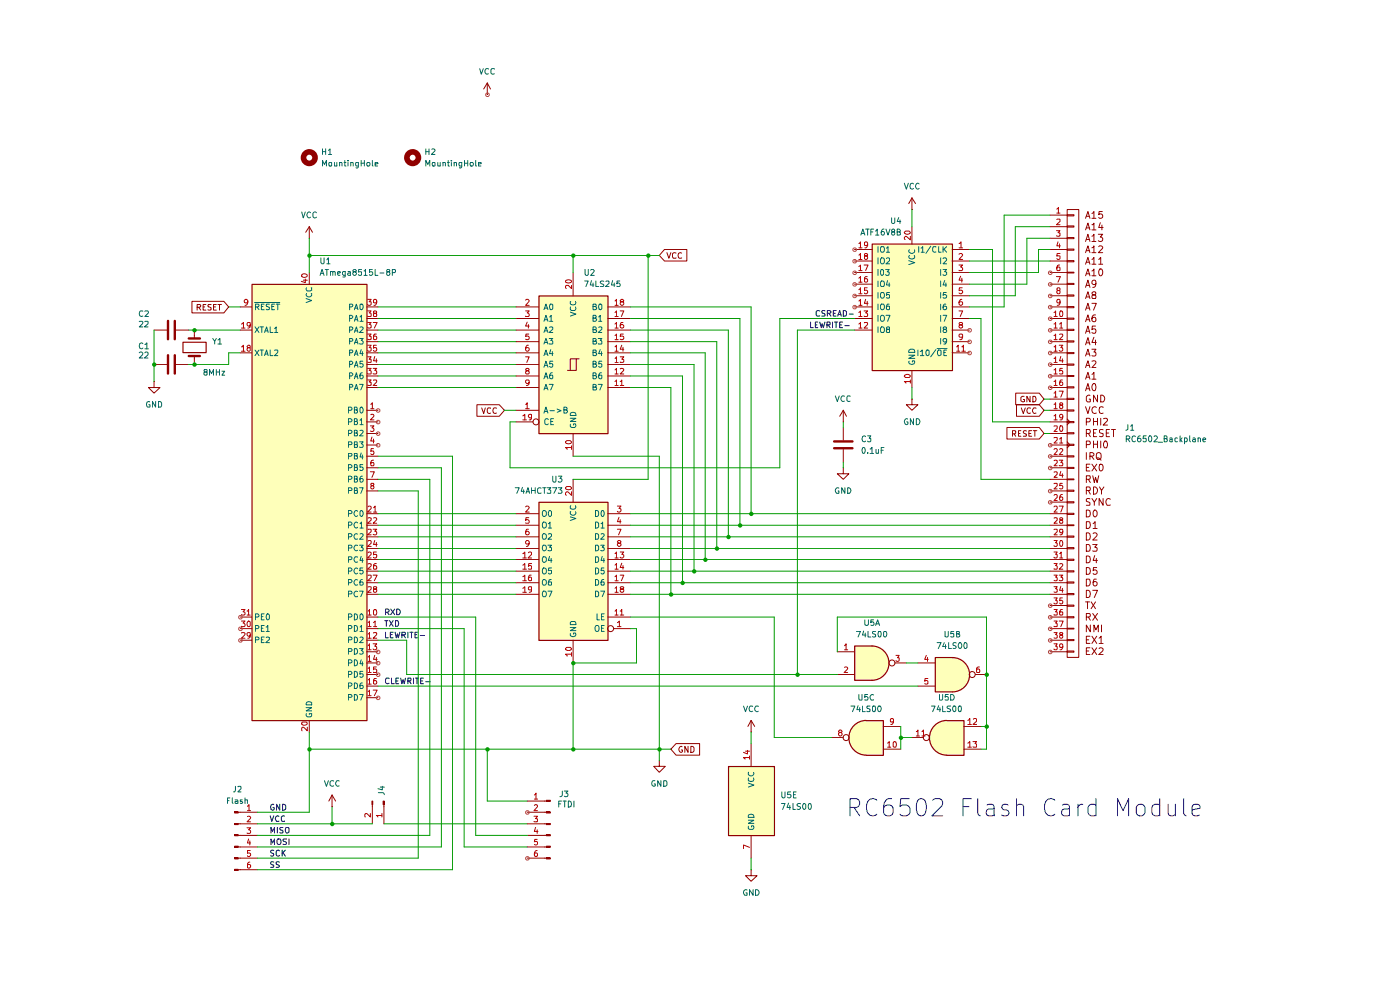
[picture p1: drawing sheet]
<svg xmlns="http://www.w3.org/2000/svg" width="297mm" height="210mm" viewBox="0 0 297 210" stroke-linecap="round" stroke-linejoin="round" font-family="sans-serif">
<g fill="#feffba">
<path d="M53.5 60.3h24.3v92.6h-24.3z"/>
<path d="M114.3 62.8h14.7v29.2h-14.7z"/>
<path d="M185 51.8h17.1v26.8h-17.1z"/>
<path d="M114.3 106.5h14.7v29.3h-14.7z"/>
<path d="M154.6 162.6h9.7v14.6h-9.7z"/>
<path d="M202.1 139.5a3.6 3.6 0 0 1 3.6 3.6 3.6 3.6 0 0 1-3.6 3.7z"/>
<path d="M198.4 139.5h3.7v7.3h-3.7z"/>
<path d="M185 137a3.6 3.6 0 0 1 3.6 3.7 3.6 3.6 0 0 1-3.6 3.6z"/>
<path d="M181.3 137h3.7v7.3h-3.7z"/>
<path d="M181.2 153.9a3.7 3.7 0 0 1 2.5-1.1v7.4a3.7 3.7 0 0 1-3.3-2.3 3.7 3.7 0 0 1 .8-4z"/>
<path d="M183.8 152.9h3.6v7.3h-3.6z"/>
<path d="M198.3 153.9a3.7 3.7 0 0 1 2.5-1.1v7.4a3.7 3.7 0 0 1-3.3-2.3 3.7 3.7 0 0 1 .8-4z"/>
<path d="M200.9 152.9h3.6v7.3h-3.6z"/>
</g>
<g fill="none" stroke="#900000" stroke-width=".21">
<path d="M103.4 17.6l-.8 1.3M103.4 17.6v2.5M103.4 17.6l.7 1.3M103.4 20.1h.1M65.6 50.5h.1M65.6 48.1l-.7 1.2M65.6 48.1v2.4M65.6 57.8v2.5M65.6 48.1l.7 1.2M121.6 57.8v4.9M141 52.9h4.7v2.5h-4.7l-1.1-1.2zM141.5 53.6l.4 1.2 .4-1.2"/>
<path d="M143.4 53.7h-.1a.45 .45 0 0 0-.6 .1v.7l.1 .3 .6-.1M144.6 53.7l-.2-.1a.67 .67 0 0 0-.6 .5 .67 .67 0 0 0 .3 .7l.5-.1M181.3 52.9h3.7M181.3 57.8h3.7M181.3 55.4h3.7M193.5 44.4h.1M193.5 42l-.7 1.2M193.5 42v2.4M193.5 48.1v3.6M193.5 42l.7 1.2M202 52.9h3.7M202 57.8h3.7"/>
<path d="M202 55.4h3.7M32.7 77.3h2.7M32.7 70h2.7M37.3 77.3h2.7M37.3 70h2.7M40.7 63.9h6.8l1 1.2-1 1.3h-6.8zM41.2 70v1.8M41.2 75.5v1.8M41.8 65.2l.7-.1 .1-.3-.2-.2h-.6v1.2M42.2 65.2l.4 .6M43.1 65.1h.3M43.7 64.6h-.6v1.2h.6"/>
<path d="M44.8 64.6h-.6l-.1 .2 .1 .3 .6 .2v.4h-.7M45.3 65.1h.4M45.9 64.6h-.6v1.2h.6M46.2 64.6h.8M46.6 64.6v1.2M51 70h2.4M51 65.1h2.4M51 74.8h2.4M77.8 77.3h2.4M77.8 70h2.4M77.8 65.1h2.4M77.8 74.8h2.4"/>
<path d="M77.8 79.8h2.4M77.8 72.5h2.4M77.8 67.6h2.4M109.5 77.3h4.8M109.5 70h4.8M109.5 65.1h4.8M109.5 74.8h4.8M109.5 79.8h4.8M109.5 72.5h4.8M109.5 67.6h4.8M122.3 76.1h-1.3v2.5M122.8 76.1h-.5v2.5h-1.9"/>
<path d="M128.9 77.3h4.9M128.9 70h4.9M128.9 65.1h4.9M128.9 74.8h4.9M128.9 79.8h4.9M128.9 72.5h4.9M128.9 67.6h4.9M181.3 70h3.7M181.3 65.1h3.7M181.3 67.6h3.7M181.3 62.7h3.7M181.3 60.3h3.7"/>
<path d="M193.5 78.6v3.6M202 70h3.7M202 65.1h3.7M202 74.8h3.7M202 72.5h3.7M202 67.6h3.7M202 62.7h3.7M202 60.3h3.7M32.7 80.9v1.3h1.2l-1.2 1.2-1.2-1.2h1.2M32.7 80.9h.1M77.8 87h2.4M77.8 89.5h2.4"/>
<path d="M77.8 91.9h2.4M77.8 82.2h2.4M77.8 94.4h2.4M77.8 96.8h2.4M77.8 99.2h2.4M101.2 85.8h4.7l1.1 1.2-1.1 1.3h-4.7zM102.2 86.5l.4 1.2 .4-1.2M104.1 86.6l-.6-.1-.1 .3 .1 .7 .2 .2 .4-.1M105.3 86.6l-.5-.1a.67 .67 0 0 0-.2 .7 .67 .67 0 0 0 .5 .5l.2-.1M109.5 87h4.8M109.5 89.5h3.6M109.5 82.2h4.8"/>
<path d="M121.6 91.9v4.9M128.9 82.2h4.9M178.9 89.5h.1M178.9 99.2v1.3h1.2l-1.2 1.2-1.3-1.2h1.3M178.9 99.2h.1M178.9 87l-.8 1.3M178.9 87v2.5M178.9 90.7v2.7M178.9 95.3v2.7M178.9 87l.7 1.3M193.5 84.7v1.1h1.2l-1.2 1.2-1.2-1.2h1.2M193.5 84.7h.1"/>
<path d="M213.6 90.7h6.9l1 1.2-1 1.2h-6.9zM214.8 92h.5l.2-.1v-.5h-.7v1.1M215.1 92l.4 .5M215.5 83.4h5l1 1.3-1 1.1h-5zM215.6 85.8h4.9l1 1.2-1 1.3h-4.9zM216.1 91.9h.3M216.6 91.4h-.5v1.1h.5M216.7 86.5l.4 1.2 .4-1.2M217.3 84.1h-.5l-.2 .2 .1 .8 .3 .2 .3-.1v-.5h-.2M217.8 91.4h-.6v.5l.5 .1 .1 .4-.1 .1h-.6M218.3 91.9h.4M218.5 84.1v1.2l-.7-1.2v1.2"/>
<path d="M218.6 86.6l-.5-.1a.67 .67 0 0 0-.3 .7 .67 .67 0 0 0 .6 .5l.2-.1M218.9 91.4h-.6v1.1h.6M219.1 84.1h.4a.66 .66 0 0 1 .3 .7 .66 .66 0 0 1-.7 .5zM219.2 91.4h.8M219.5 91.4v1.1M219.8 86.6l-.5-.1a.67 .67 0 0 0-.3 .7 .67 .67 0 0 0 .5 .5l.3-.1M77.8 109h2.4M77.8 111.4h2.4M77.8 113.9h2.4M77.8 116.3h2.4M77.8 118.7h2.4M77.8 101.7h2.4"/>
<path d="M77.8 104.1h2.4M109.5 109h4.8M109.5 111.4h4.8M109.5 113.9h4.8M109.5 116.3h4.8M109.5 118.7h4.8M121.6 101.7v4.8M128.9 109h4.9M128.9 111.4h4.9M128.9 113.9h4.9M128.9 116.3h4.9M128.9 118.7h4.9"/>
<path d="M51 130.9h2.4M51 133.3h2.4M51 135.8h2.4M77.8 130.9h2.4M77.8 133.3h2.4M77.8 135.8h2.4M77.8 138.3h2.4M77.8 121.2h2.4M77.8 123.6h2.4M77.8 126.1h2.4M109.5 121.2h4.8M109.5 123.6h4.8"/>
<path d="M109.5 126.1h4.8M121.6 135.8v4.8M128.9 130.9h4.9M128.9 121.2h4.9M128.9 123.6h4.9M128.9 126.1h4.9M130.1 133.3h3.7M65.6 152.8v2.5M77.8 140.6h2.4M77.8 143.1h2.4M77.8 145.5h2.4M77.8 148h2.4"/>
<path d="M159.3 155.3h.1M159.3 152.8l-.6 1.3M159.3 152.8v2.5M159.3 152.8l.8 1.3M115.6 179.7h.3M115.6 177.2h.3M115.6 174.7h.3M115.6 172.3h.3M115.6 169.9h.3M115.6 182h.3M115.9 181.9h.9v.3h-.9z"/>
<circle cx="113.7" cy="89.5" r=".64"/>
<circle cx="129.5" cy="133.3" r=".64"/>
</g>
<g fill="none" stroke="#900000" stroke-width="1.2">
<circle cx="65.6" cy="33.4" r="1.23"/>
<circle cx="87.5" cy="33.4" r="1.23"/>
</g>
<path d="M35.6 68.1v3.9M35.6 75.4v3.8M37.1 68.1v3.9M37.1 75.4v3.8M40 75.5h2.4M40 71.8h2.4M177 95.1h3.8M177 93.6h3.8" fill="none" stroke="#900000" stroke-width=".51"/>
<path d="M185 51.8h17.1v26.8h-17.1zM38.8 72.6h4.9v2.2h-4.9zM53.5 60.3h24.3v92.6h-24.3zM114.3 62.8h14.7v29.2h-14.7zM114.3 106.5h14.7v29.3h-14.7z" fill="none" stroke="#900000" stroke-width=".25"/>
<g fill="none" stroke="#006665" stroke-width=".21">
<path d="M186.3 52.3v1.2M186.3 54.7v1.3M186.3 57.1v1.3M186.3 59.6v1.2M187 59.6a.46 .46 0 0 1 .6 .4l-.2 .8h-.5a.86 .86 0 0 1 .1-1.2zM187 57.1l.4 .3v.8l-.2 .2a.75 .75 0 0 1-.2-1.3zM187 54.7a.46 .46 0 0 1 .6 .4v.4a.46 .46 0 0 1-.6 .5 .86 .86 0 0 1 0-1.3zM187.9 57.1h.7l-.4 .6h.3v.6l-.5 .1-.1-.2M188 54.9l.2-.2h.3l.2 .2v.4l-.7 .7h.7M188 52.7l.4-.4v1.2M188 53.5h.7M188.3 59.5l-.3 .9h.8"/>
<path d="M192.8 55.3l1.3 .4-1.3 .4M193 54.2l-.1 .1a.61 .61 0 0 0 .3 .6 .61 .61 0 0 0 .7 0l.2-.4-.1-.3M193 53h-.1a.54 .54 0 0 0 0 .6 .54 .54 0 0 0 .6 .2l.5-.3v-.5M194.9 52.3v1.2M195.4 52.7l.3-.4v1.2M195.4 53.5h.7M197.4 52.2l-1 1.6M198.5 52.4l-.5-.1-.1 .3v.7a.45 .45 0 0 0 .6 .1M199.1 52.3v1.2h.5M199.6 54.7v1.3M199.6 57.1v1.3M199.6 59.6v1.2"/>
<path d="M200.1 54.9l.1-.2h.4l.2 .2-.1 .4-.6 .7h.7M200.1 57.1h.7l-.4 .6 .4 .1v.4l-.2 .2h-.4l-.1-.2M200.1 52.3v1.2M200.2 52.8l.6 .7M200.4 59.5l-.3 .9h.7M200.8 52.3l-.7 .7M54 64.2h5.3M54.1 74.2l.8 1.2M54.1 69.3l.8 1.2M54.2 65.1l.7-.1v-.3l-.1-.2h-.6v1.2M54.5 65.1l.4 .6M54.9 74.2l-.8 1.2"/>
<path d="M54.9 69.3l-.8 1.2M55.2 74.2h.7M55.2 69.3h.7M55.5 65h.3M55.5 69.3v1.2M55.5 74.2v1.2M56 64.5h-.5v1.2h.5M56.1 75.4l.5-1.2 .3 1.2M56.1 70.5l.5-1.2 .3 1.2M56.2 75.1h.6M56.2 70.2h.6M57.1 64.5h-.5l-.1 .2 .1 .3 .5 .2v.4h-.6"/>
<path d="M57.3 74.2v1.2h.6M57.3 69.3v1.2h.6M57.7 65h.4M58.2 74.3h.7v.5l-.7 .6h.7M58.2 69.7l.4-.4v1.2M58.2 64.5h-.5v1.2h.5M58.2 70.5h.7M58.6 64.5h.7M58.9 64.5v1.2M64.9 63.3l1.2 .5-1.2 .4M65 62.2a.61 .61 0 0 0 .3 .8 .61 .61 0 0 0 .8-.3l-.1-.5M65 61a.45 .45 0 0 0 .2 .7h.7l.2-.2-.1-.5"/>
<path d="M74.2 79.8h.4l.2-.5-.2-.2h-.4v1.2M74.2 77.3l.6-.1v-.3l-.2-.3h-.4v1.3M74.2 74.8h.6v-.4l-.1-.2h-.5v1.2M74.2 72.4h.5l.1-.2v-.3l-.6-.1v1.2M74.2 70h.4l.2-.2v-.4l-.6-.1v1.2M74.2 67.6h.4l.2-.3-.2-.4h-.4v1.3M74.2 65.1l.6-.1v-.3l-.1-.2h-.5v1.2M75.2 77.9l.4-1.3 .3 1.3M75.2 75.4l.4-1.2 .3 1.2M75.2 73l.4-1.2 .3 1.2M75.2 70.5l.4-1.2 .3 1.2M75.2 68.2l.4-1.3 .3 1.3"/>
<path d="M75.2 65.7l.4-1.2 .3 1.2M75.3 75.1h.6M75.3 70.2h.6M75.3 79.9h.6M75.3 77.6h.6M75.3 72.6h.6M75.3 67.8h.6M75.3 65.4h.6M76.3 71.8h.7l-.4 .4 .4 .3v.4h-.7M76.4 69.4l.4-.1 .2 .4-.7 .8h.7M76.4 67.2l.3-.3v1.3M76.4 64.7l.1-.2a.6 .6 0 0 1 .6 .5 .6 .6 0 0 1-.4 .7l-.3-.3z"/>
<path d="M76.4 68.2h.6M76.6 74.2l-.2 .8h.6M76.9 79.1l-.4 .1-.1 .2v.8l.4 .1 .2-.2v-.3l-.1-.2h-.4l-.1 .2M76.9 74.6v.8M77 76.6h-.6v.6h.6v.4l-.2 .3-.4-.2M115.4 65.7l.4-1.2 .4 1.2M115.4 68.2l.4-1.3 .4 1.3M115.4 70.5l.4-1.2 .4 1.2M115.4 73l.4-1.2 .4 1.2M115.4 75.4l.4-1.2 .4 1.2M115.4 77.9l.4-1.3 .4 1.3M115.6 75.1h.6"/>
<path d="M115.6 70.2h.6M115.6 79.9h.6M115.6 77.6h.6M115.6 72.6h.6M115.6 67.8h.6M115.6 65.4h.6M116.5 71.8h.8l-.5 .4 .5 .2v.5h-.8M116.6 67.2l.3-.3v1.3M116.6 69.4h.7v.4l-.8 .7h.8M116.6 68.2h.7M116.7 64.6l.4-.1 .2 .2v.7l-.3 .3-.3-.1zM116.8 74.2l-.2 .8h.7"/>
<path d="M117.2 79.1h-.3a.93 .93 0 0 0-.2 1.2h.4l.2-.1v-.5l-.6-.1-.1 .2M117.2 74.6v.8M117.3 76.6h-.6l-.1 .6h.7v.5l-.2 .2h-.3l-.2-.2M121 66.2l1.2 .4-1.2 .5M121.1 65.1l-.1 .6 .2 .2h.7a.52 .52 0 0 0 .2-.8M121.1 63.9l-.1 .5a.61 .61 0 0 0 .8 .3 .61 .61 0 0 0 .3-.8M125.8 79.7l.6-.1v-.4l-.6-.1v1.2h.5l.3-.4-.4-.2M125.8 77.2h.6v-.5l-.6-.1v1.3h.5l.3-.4-.4-.3M125.8 74.8h.6v-.6h-.6v1.2h.5l.3-.4-.4-.2M125.8 72.4l.6-.1v-.4l-.6-.1v1.2h.6l.2-.4-.4-.2M125.8 69.9l.6-.1v-.4l-.6-.1v1.2h.6l.2-.3-.4-.3M125.8 67.5l.6-.1v-.4l-.6-.1v1.3h.5l.3-.5-.4-.2"/>
<path d="M125.8 65h.6v-.5h-.6v1.2h.5l.3-.4-.4-.3M126.9 71.8h.8l-.4 .4 .4 .2v.5h-.8M127 69.4h.7v.4l-.8 .7h.8M127 67.2l.3-.3v1.3M127 68.2h.7M127.1 64.6l.4-.1 .2 .2v.7l-.3 .3-.3-.1zM127.3 74.2l-.3 .8h.8M127.6 79.1h-.3a.93 .93 0 0 0-.2 1.2h.4l.2-.1v-.5l-.6-.1-.1 .2M127.6 74.6v.8M127.7 76.6h-.6l-.1 .6h.7v.5l-.2 .2h-.3l-.2-.2M186.3 62.1v1.1M186.3 64.5v1.2"/>
<path d="M186.3 66.9v1.3M186.3 69.3v1.2M186.9 62.1h.5l.2 .7a.46 .46 0 0 1-.6 .4 .86 .86 0 0 1-.1-1.1zM187 69.3a.46 .46 0 0 1 .6 .5l-.2 .7h-.5a.86 .86 0 0 1 .1-1.2zM187 66.9a.46 .46 0 0 1 .6 .4v.4a.46 .46 0 0 1-.6 .5 .86 .86 0 0 1 0-1.3zM188 66.9h.8l-.5 1.3M188.3 69.8h-.2v-.4h.6l-.1 .4-.5 .1v.6l.6-.1v-.4l-.2-.2M188.6 64.5l-.4 .1-.2 .8 .3 .3 .4-.1v-.6l-.4-.1-.3 .3M188.6 60v.8M188.7 62.1h-.6l-.1 .6 .2-.2h.3l.2 .2v.5h-.7M192.8 75.4h1.3l-1.3 .6h1.3M192.9 76.6a.61 .61 0 0 0 .3 .7 .61 .61 0 0 0 .7-.1l.2-.3-.1-.4h-.5v.3"/>
<path d="M192.9 74.2l.2-.1h.6a.52 .52 0 0 1 .4 .7h-1.3zM194.7 74.2v1.2M195.2 74.6l.5-.4v1.2M195.2 75.4h.8M196.5 74.3l.4-.1 .2 .2v.8a.35 .35 0 0 1-.4 .2 .35 .35 0 0 1-.3-.4zM198.5 74.2l-1.1 1.5M198.8 73.9h2.1M199 74.2h.5l.1 .2v.9l-.5 .1a.86 .86 0 0 1-.1-1.2zM199.6 62.1v1.1M199.6 64.5v1.2M199.6 66.9v1.3M199.6 69.3v1.2"/>
<path d="M199.6 71.8v1.2M200.1 66.9h.7l-.5 1.3M200.2 74.8h.4M200.3 69.8l-.2-.2v-.2h.6v.4h-.4l-.2 .3 .1 .4h.5l.1-.1v-.3l-.2-.3M200.7 64.5h-.4l-.2 .3v.8a.42 .42 0 0 0 .6 0 .42 .42 0 0 0 0-.6l-.4-.1-.2 .3M200.7 60v.8M200.7 62.1h-.6v.6l.1-.2h.4l.2 .2-.1 .5h-.6M200.8 74.2h-.6v1.2h.6M200.8 72.3l-.2 .3h-.3l-.2-.3v-.4h.6a.98 .98 0 0 1-.1 1.1h-.4M73.9 87l.7-.1 .1-.3-.3-.2h-.5v1.2M73.9 89.5h.5l.3-.4-.3-.3h-.5v1.3M73.9 91.9h.5l.3-.2-.1-.3-.7-.1v1.2"/>
<path d="M73.9 94.3h.6l.2-.2-.1-.3-.7-.1v1.2M73.9 96.8l.7-.1 .1-.4-.2-.1h-.6v1.2M73.9 99.2l.7-.1 .1-.3-.3-.3h-.5v1.3M74.2 82.1h.5l.1-.1v-.4l-.6-.1v1.2M75.2 86.9h.6v-.4l-.2-.1h-.4v1.2l.6-.1 .1-.3-.3-.3M75.2 89.4l.6-.1v-.3l-.2-.2h-.4v1.3l.6-.1 .1-.3-.3-.3M75.2 91.9l.6-.1v-.4l-.6-.1v1.2h.6l.1-.4-.3-.2M75.2 82.7l.4-1.2 .3 1.2M75.2 80.3l.4-1.2 .3 1.2M75.2 94.3h.4l.2-.2-.1-.4h-.5v1.2h.6l.1-.4-.3-.2M75.2 96.7h.5l.1-.4-.6-.1v1.2l.6-.1 .1-.4-.3-.2M75.2 99.1h.5l.1-.4-.2-.2h-.4v1.3l.6-.1 .1-.3-.3-.3"/>
<path d="M75.3 82.4h.6M76.3 81.5h.7l-.5 1.2M76.3 93.7h.7l-.4 .4 .4 .3v.4h-.7M76.4 89.2l.3-.4v1.3M76.4 91.4l.4-.1 .2 .3-.7 .9h.7M76.4 90.1h.6M76.6 86.4a.68 .68 0 0 1 .5 .6 .68 .68 0 0 1-.5 .6l-.2-.2v-.8zM76.6 96.1l-.2 .8h.6M76.9 96.5v.9M77 98.5h-.6v.6h.6v.5l-.2 .2-.4-.2M115.4 87.6l.4-1.2 .4 1.2M115.4 80.3l.4-1.2 .4 1.2"/>
<path d="M115.4 82.7l.4-1.2 .4 1.2M115.6 82.4h.6M115.6 87.3h.6M116.3 89l-.4-.2-.3 .4v.5l.1 .3 .4 .1 .2-.2M116.5 81.5h.8l-.5 1.2M116.7 87.1h.9M116.8 89.4h.5M117.4 88.8h-.6v1.3h.6M118.2 86.8l.8 .3-.8 .4M119.6 86.9h.6v-.5h-.6v1.2h.5l.3-.4-.3-.3M121 90v.5l.2 .2h.7a.52 .52 0 0 0 .2-.8h-.4v.3M121 88.7h1.2l-1.2 .7h1.2"/>
<path d="M121 87.7a.66 .66 0 0 1 .7-.2 .66 .66 0 0 1 .5 .6h-1.2zM125.8 82.1l.6-.1v-.4l-.6-.1v1.2h.6l.2-.3-.4-.3M126.9 81.5h.9l-.5 1.2M73.9 109l.7-.1 .1-.4-.3-.2h-.5v1.3M73.9 111.4h.5l.3-.4-.3-.3h-.5v1.3M73.9 113.9h.5l.3-.3-.1-.3-.7-.1v1.2M73.9 116.2h.6l.2-.1-.1-.4h-.7v1.1M73.9 118.7l.7-.1 .1-.3-.2-.2h-.6v1.2M73.9 101.7h.5l.3-.3-.1-.3-.7-.1v1.3M73.9 104.1h.6l.2-.2-.1-.4h-.7v1.1M75.2 101.6l.6-.1v-.4l-.6-.1v1.3l.6-.1 .1-.3-.3-.3M75.2 104.1h.4l.2-.2v-.4h-.6v1.1h.6l.1-.4-.3-.1"/>
<path d="M75.9 108.5l-.3-.2a.6 .6 0 0 0-.5 .7 .6 .6 0 0 0 .7 .5l.1-.1M75.9 110.9l-.3-.2a.65 .65 0 0 0-.5 .7 .65 .65 0 0 0 .5 .6l.3-.2M75.9 113.3a.61 .61 0 0 0-.8 .3 .61 .61 0 0 0 .3 .8l.5-.1M75.9 115.7h-.5a.61 .61 0 0 0-.3 .7 .61 .61 0 0 0 .8 .4M75.9 118.2l-.5-.1a.67 .67 0 0 0-.3 .7 .67 .67 0 0 0 .5 .5l.3-.1M76.3 115.7h.7l-.4 .4 .4 .2v.5h-.7M76.3 103.5h.7l-.5 1.1M76.4 111.1l.3-.4v1.3M76.4 113.3l.4-.1 .2 .3-.7 .9h.7M76.4 112h.6M76.6 108.3a.68 .68 0 0 1 .5 .6 .68 .68 0 0 1-.5 .7l-.2-.3v-.8zM76.6 118l-.2 .9h.6"/>
<path d="M76.9 101l-.4 .1-.1 .2v.8l.4 .2 .2-.3v-.3l-.1-.2h-.4l-.1 .2M76.9 118.4v.9M115.2 118.1h.5a.74 .74 0 0 1 .1 1l-.5 .2a.86 .86 0 0 1-.1-1.2zM115.2 115.7a.6 .6 0 0 1 .7 .5 .6 .6 0 0 1-.6 .6 .86 .86 0 0 1-.1-1.1zM115.3 108.3l.4 .1a.74 .74 0 0 1 .1 1l-.5 .2a.86 .86 0 0 1 0-1.3zM115.3 110.7l.4 .1a.74 .74 0 0 1 .1 1l-.5 .2a.86 .86 0 0 1 0-1.3zM115.3 113.2l.5 .2a.74 .74 0 0 1-.1 1h-.5a.86 .86 0 0 1 .1-1.2zM116.2 115.7h.8l-.4 .4 .4 .1v.6h-.8M116.3 111.1l.4-.4v1.3M116.3 113.3h.7v.4l-.8 .7h.8M116.3 112h.7M116.6 118l-.3 .9h.8"/>
<path d="M116.6 108.3l.4 .2v.8l-.2 .3a.75 .75 0 0 1-.2-1.3zM116.9 118.4v.9M121 109.6l1.2 .4-1.2 .4M121.1 108.5l-.1 .5a.61 .61 0 0 0 .8 .3 .61 .61 0 0 0 .3-.8M121.1 107.3l-.1 .5a.61 .61 0 0 0 .8 .2 .61 .61 0 0 0 .3-.7M126.3 118.1h.5l.2 .3v.6l-.3 .3h-.4zM126.3 108.3h.4l.3 .3v.6l-.3 .4h-.4zM126.3 110.7h.4l.3 .4v.6l-.3 .3h-.4zM126.3 113.2h.4l.3 .3v.6l-.2 .3h-.5zM126.3 115.7h.5l.2 .2v.7l-.3 .2h-.4zM127.4 115.7h.8l-.4 .4 .3 .1v.6h-.7M127.5 111.1l.3-.4v1.3"/>
<path d="M127.5 113.3l.4-.1 .3 .3-.8 .9h.8M127.5 112h.7M127.8 118l-.3 .9h.8M127.8 108.3a.68 .68 0 0 1 .4 .6 .68 .68 0 0 1-.4 .7l-.3-.6 .1-.5zM128.1 118.4v.9M54.2 135.7h.6l.1-.2v-.3l-.7-.1v1.2M54.2 133.3h.5l.2-.4-.2-.2h-.5v1.2M54.2 130.9l.7-.1v-.3l-.2-.3h-.5v1.3M55.5 135.7h.3M55.5 133.3h.3M55.5 130.8h.3M56 135.1h-.5v1.2h.5"/>
<path d="M56 132.7h-.5v1.2h.5M56 130.2h-.5v1.3h.5M56.5 135.2h.6v.4l-.7 .7h.7M56.5 133l.3-.3v1.2M56.5 133.9h.6M56.6 130.4l.3-.2 .2 .3v.7l-.2 .3-.3-.2zM73.9 130.9l.7-.1 .1-.3-.3-.3h-.5v1.3M73.9 133.3h.5l.3-.4-.3-.2h-.5v1.2M73.9 135.7h.6l.2-.2-.1-.3-.7-.1v1.2M73.9 138.2h.6l.2-.5-.2-.1h-.6v1.2M73.9 121.2h.5l.3-.5-.3-.2h-.5v1.2M73.9 123.6h.5l.3-.2-.1-.4-.7-.1v1.2"/>
<path d="M73.9 126h.6l.2-.2-.1-.3-.7-.1v1.2M75.2 130.2a.64 .64 0 0 1 .7 .6 .64 .64 0 0 1-.7 .7zM75.2 132.7a.64 .64 0 0 1 .7 .6 .64 .64 0 0 1-.7 .6zM75.2 135.1a.66 .66 0 0 1 .6 .5 .66 .66 0 0 1-.2 .7h-.4zM75.2 137.6h.4a.66 .66 0 0 1 .2 .7 .66 .66 0 0 1-.6 .5zM75.2 140a.64 .64 0 0 1 .7 .6 .64 .64 0 0 1-.7 .6zM75.9 120.6l-.3-.1a.65 .65 0 0 0-.5 .6 .65 .65 0 0 0 .5 .6l.3-.1M75.9 123l-.3-.1a.67 .67 0 0 0-.5 .5 .67 .67 0 0 0 .3 .7l.5-.1M75.9 125.5a.61 .61 0 0 0-.8 .3 .61 .61 0 0 0 .3 .8l.5-.1M76.3 137.6h.7l-.4 .4 .4 .3v.4h-.7M76.3 125.4h.7l-.5 1.2M76.4 130.5l.2-.3a.68 .68 0 0 1 .5 .6 .68 .68 0 0 1-.5 .7l-.2-.3z"/>
<path d="M76.4 133l.3-.3v1.2M76.4 135.2l.4-.1 .2 .4-.7 .8h.7M76.4 133.9h.6M76.6 140l-.2 .8h.6M76.9 122.9l-.4 .1-.1 .3v.7l.5 .1 .1-.2v-.3l-.1-.2h-.4l-.1 .2M77 120.5h-.6v.6l.5-.1 .1 .5-.2 .2-.4-.1M115.3 120.5l.4 .1a.74 .74 0 0 1 .1 1l-.5 .1a.86 .86 0 0 1 0-1.2zM115.3 122.9l.5 .2a.74 .74 0 0 1-.1 1h-.5a.86 .86 0 0 1 .1-1.2zM115.3 125.4l.4 .1a.67 .67 0 0 1 0 1.1h-.5l-.1-.2a.82 .82 0 0 1 .2-1zM116.2 125.4h.9l-.5 1.2M116.9 122.9l-.4 .1-.2 .9 .1 .2 .6-.1-.1-.6h-.5l-.1 .2M117 120.5h-.6l-.1 .6 .6-.1 .1 .6-.2 .1-.5-.1"/>
<path d="M121 134.4v.4a.61 .61 0 0 0 .8 .2 .61 .61 0 0 0 .3-.7h-.4v.2M121 133.1h1.2l-1.2 .7h1.2M121 132l.2-.2h.7l.3 .4v.3h-1.2zM126.3 132.8l.5-.1a.86 .86 0 0 1 0 1.2 .46 .46 0 0 1-.6-.4zM126.3 120.5h.4l.3 .3v.6l-.3 .3h-.4zM126.3 122.9h.4l.3 .4v.6l-.2 .2h-.5zM126.3 125.4h.4l.3 .2v.7l-.2 .3h-.5zM126.7 130.2v1.3h.5M127.4 125.4h.9l-.5 1.2M127.6 133.3h.4M127.6 130.8h.4M128.1 120.5h-.5l-.1 .6 .6-.1v.7h-.4l-.2-.1"/>
<path d="M128.1 122.9l-.4 .1-.2 .4 .1 .7h.5v-.7h-.5l-.1 .2M128.2 132.7h-.6v1.2h.6M128.2 130.2h-.6v1.3h.6M64.9 150.1h1.2l-1.2 .7h1.2M65 151.4a.45 .45 0 0 0 .2 .7h.7l.2-.2v-.5h-.5v.2M65.1 148.9h.9l.1 .2v.4h-1.2zM73.9 140.6l.7-.1 .1-.3-.3-.2h-.5v1.2M73.9 143.1h.5l.3-.4-.3-.3h-.5v1.3M73.9 145.5h.5l.3-.2-.1-.4h-.7v1.1M73.9 147.9h.6l.2-.2-.1-.3-.7-.1v1.2M75.2 142.4a.64 .64 0 0 1 .7 .6 .64 .64 0 0 1-.7 .7zM75.2 144.9a.66 .66 0 0 1 .6 .4 .66 .66 0 0 1-.2 .7h-.4z"/>
<path d="M75.2 147.3a.66 .66 0 0 1 .6 .5 .66 .66 0 0 1-.2 .7h-.4zM76.3 147.3h.7l-.5 1.2M76.9 144.9l-.5 .2v.9h.5l.1-.1v-.4l-.1-.1h-.4l-.1 .1M76.9 140.4v.8M77 142.4h-.6v.6l.5-.1 .1 .2v.3l-.2 .3-.4-.2"/>
<circle cx="187.2" cy="52.9" r=".58"/>
<circle cx="187.2" cy="65.1" r=".58"/>
</g>
<g fill="none" stroke="#b90000" stroke-width=".21">
<path d="M64 58.2a.75 .75 0 0 1 1.2 .3 .67 .67 0 0 1-1.2 0zM64.3 59.4h.9M64.8 59.2v.7l-.9-.2M120 59.6a.75 .75 0 0 1 1.2 .2 .75 .75 0 0 1-1.2-.2zM182.2 59l.3-.3v1.2M182.2 56.6l.3-.4v1.2M182.2 54.1l.3-.3v1.2M182.2 51.6l.3-.3v1.3M182.2 52.6h.7M182.2 59.9h.7M182.2 57.4h.7M182.2 55h.7"/>
<path d="M183.3 56.2h.8l-.5 1.2M183.6 54.3l-.2-.1 .1-.4a.34 .34 0 0 1 .4 0 .34 .34 0 0 1 .1 .5l-.6 .1v.5l.2 .1 .5-.2v-.3l-.3-.2M184 58.7h-.4l-.2 .2 .1 .9a.36 .36 0 0 0 .6-.2v-.3l-.3-.2-.4 .2M184.1 51.9l-.1 .2-.6-.1 .1-.6 .3-.1 .2 .2a.85 .85 0 0 1-.3 1.1h-.2M192.1 49h.8l.2 .3a.68 .68 0 0 1-.6 .4 .68 .68 0 0 1-.6-.4zM193.1 50.1v.8l-.9-.8-.3 .3 .1 .4M203.5 51.6l.4-.3v1.3M203.5 53.9l.5-.1 .2 .2-.7 1h.7M203.5 56.2h.7l-.4 .4 .4 .3v.3l-.2 .2-.5-.1M203.5 52.6h.7M203.8 58.6l-.3 .8h.7M204 59v.9"/>
<path d="M51.2 73.6l.4-.4v1.3M51.2 68.7l.4-.3v1.2M51.2 74.5h.8M51.2 69.6h.8M52.6 64l-.3 .3-.4-.1-.1-.4 .3-.3h.2a.72 .72 0 0 1 .3 .7 .72 .72 0 0 1-.6 .6M52.7 73.7l-.3-.2 .3-.3h.2l.2 .5h-.4l-.3 .3v.2l.3 .3 .4-.2v-.4l-.2-.2M53.1 68.9l-.2 .3h-.2l-.3-.3 .1-.4h.6v.8l-.5 .3M78 78.1h.7l-.4 .5 .4 .1v.5h-.7M78 75.7h.7l-.4 .5 .4 .1v.5h-.7M78 73.2h.7l-.4 .5 .4 .1v.5l-.2 .2h-.4l-.1-.2M78 70.9h.7l-.4 .4 .4 .1v.6h-.7M78 68.4h.7l-.4 .4 .4 .2v.5h-.7"/>
<path d="M78 66h.7l-.4 .4 .4 .1v.6h-.7M78 63.5h.7l-.4 .5 .4 .1v.5l-.2 .2h-.4l-.1-.2M79.2 78.1h.7l-.4 .5 .4 .2-.1 .5-.6-.1M79.2 68.4h.8l-.6 1.2M79.4 66.5l-.2-.1v-.4h.6v.4l-.6 .2 .1 .5h.5l.1-.4-.2-.2M79.5 75.6l-.3 .9h.8M79.8 73.2h-.6v.6l.6-.1a.45 .45 0 0 1 0 .6 .45 .45 0 0 1-.6 .1v-.1M79.8 70.9h-.4l-.2 .2v.9h.6v-.6l-.4-.1-.2 .2M79.8 76.1v.8M79.9 64l-.2 .3-.5-.1v-.5l.5-.2a.72 .72 0 0 1 .2 .7 .72 .72 0 0 1-.6 .6M111.5 63.7l.2-.2h.3l.3 .3-.8 1h.8M111.5 66h.8l-.5 .4 .5 .2v.4l-.2 .1h-.6"/>
<path d="M111.5 75.7h.8l-.5 1.2M111.8 78.7l-.3-.3 .3-.3 .4 .1v.4a.48 .48 0 0 0-.5 .2 .48 .48 0 0 0 0 .5h.4l.2-.1-.1-.5h-.2M111.8 68.3l-.3 .9h.8M112.1 73.2l-.4 .2-.2 .8 .3 .3h.2l.3-.3-.2-.5h-.4l-.2 .3M112.1 68.8v.8M112.2 70.9h-.6l-.1 .5h.7v.6h-.7M121.2 60.5v.7l-.6-.7h-.5l-.1 .2v.3l.1 .2M130.5 78.5l.3-.4v1.2M130.5 76l.3-.3v1.2M130.5 73.6l.3-.4v1.3M130.5 71.2l.3-.3v1.1M130.5 68.7l.3-.3v1.2"/>
<path d="M130.5 66.3l.3-.3v1.1M130.5 63.8l.3-.3v1.3M130.5 74.5h.6M130.5 69.6h.6M130.5 79.3h.6M130.5 76.9h.6M130.5 72h.6M130.5 67.1h.6M130.5 64.8h.6M131.6 78.2l.5-.1 .2 .3-.7 .9h.7M131.6 75.7h.7l-.4 .5 .4 .2v.3l-.1 .2-.6-.1M131.6 66h.7l-.5 1.1"/>
<path d="M131.8 64l-.2-.2 .2-.3h.3l.2 .3-.1 .2h-.4l-.2 .3v.2l.2 .3h.3l.2-.3v-.2l-.2-.3M131.9 73.2l-.3 .9h.7M132.2 68.4l-.5 .1-.1 .8 .2 .3 .4-.1 .1-.4-.2-.3h-.3l-.2 .3M132.2 73.7v.8M132.2 70.9h-.5l-.1 .5h.6v.6h-.6M182.2 68.7l.3-.3v1.2M182.2 66.3l.3-.3v1.1M182.2 63.8l.3-.3v1.3M182.2 61.5l.3-.5v1.3M182.2 69.6h.7M182.2 67.1h.7M182.2 64.8h.7"/>
<path d="M182.2 62.3h.7M183.3 66h.8l-.5 .4 .5 .2-.1 .5h-.7M183.4 68.5l.6-.1 .1 .3-.8 .9h.8M183.6 63.5l-.2 .8h.7M184 61h-.6v.6l.4-.1 .3 .3-.1 .4-.4 .1-.2-.2M184 63.9v.9M191.9 79.6a.75 .75 0 0 1 1.2 .2l-.2 .3h-.8l-.2-.3zM202.9 73.6l.4-.4v1.3M202.9 74.5h.7M203.5 66h.7l-.5 1.1M203.7 68.9l-.2-.2 .1-.3h.4l.2 .3-.1 .1a.51 .51 0 0 0-.6 .7h.6l.1-.3-.2-.3M204 73.6h.2l.2-.4v1.3"/>
<path d="M204 63.5l-.3 .1-.2 .2v.7l.2 .3h.3l.2-.3v-.3l-.2-.2h-.4l-.1 .2M204 74.5h.8M204.1 61h-.6v.6h.6l.1 .5-.2 .2-.5-.2M204.2 71.4l-.2 .1h-.4l-.1-.1v-.4l.1-.1h.4a.94 .94 0 0 1 0 1.1h-.4M78 80.6h.7l-.4 .4 .4 .1v.6h-.7M78.6 90.3h.7l-.4 .5h.3v.6h-.6M78.7 85.8l.3-.4v1.3M78.7 88l.4-.1 .2 .3-.7 .9h.7M78.7 86.7h.6M78.9 92.7l-.2 .9h.7M79.2 80.7l.6-.1 .1 .3-.7 .9h.7M79.2 95.2h-.5v.6l.5-.1v.6l-.4 .1-.1-.1"/>
<path d="M79.2 97.6l-.4 .1-.1 .4v.7h.5v-.7h-.5v.2M79.2 93.1v.9M110.9 88.2l.4-.3v1.2M110.9 89.1h.8M111.5 85.8h.2l.1-.4v1.3M111.5 86.7h.8M112.3 81.1l-.3 .3h-.2l-.3-.3v-.3l.2-.2h.4l.2 .2v.5a.55 .55 0 0 1-.6 .5M112.8 88.4l-.2 .2h-.3l-.2-.2 .1-.4h.6v.8l-.2 .3h-.3M120 93.7l.2-.2h.8l.2 .2a.68 .68 0 0 1-.6 .5 .68 .68 0 0 1-.6-.5zM121.2 94.9h-1.2l.3 .4M121.2 94.6v.7M130.5 80.9l.3-.3v1.2"/>
<path d="M130.5 81.8h.6M131.6 80.9l.3-.3v1.2M131.6 81.8h.7M193.1 80.9h-1.2l.3 .4M193.1 80.6v.7M78.1 107.5l.4-.1 .2 .1v.4l-.7 .7h.7M78.1 109.9h.6v.4l-.7 .7h.7M78.1 112.3h.6v.5l-.7 .7h.7M78.1 114.8l.1-.2 .5 .1v.5l-.7 .7h.7M78.1 117.3l.4-.2 .2 .2v.3l-.7 .8h.7M78.1 119.6h.6v.5l-.7 .6h.7M78.6 100.1h.8l-.5 1.2"/>
<path d="M78.9 103l-.2-.2v-.3h.5v.5l-.5 .1a.35 .35 0 0 0 0 .5 .35 .35 0 0 0 .5 0 .35 .35 0 0 0 0-.5l-.1-.1M79.2 112.3h.7l-.4 .4 .4 .2-.1 .5h-.6M79.2 107.7l.4-.3v1.2M79.2 109.9l.5-.1 .2 .3-.7 .9h.7M79.2 108.6h.7M79.5 114.6l-.3 .9h.8M79.8 117.1h-.6v.6l.6-.1v.7l-.4 .1-.2-.2M79.8 119.5l-.6 .3v.8l.6 .1v-.6l-.4-.1-.2 .2M79.8 115.1v.8M110.9 117.4l.4-.3v1.3M110.9 119.9l.4-.4v1.2M110.9 118.4h.8"/>
<path d="M111.5 107.5l.2-.1h.3l.3 .2-.8 1h.8M112.1 117.3l.2-.2h.3l.2 .2v.3l-.8 .8h.8M112.1 112.3h-.4l-.2 .9 .3 .3 .4-.1 .1-.5-.3-.2h-.2l-.3 .2M112.2 109.8h-.6l-.1 .6 .2-.2h.3l.3 .3v.3l-.2 .2-.6-.1M112.3 115.2l-.2 .2h-.4l-.2-.2v-.3l.3-.3h.2l.3 .3-.1 .7-.2 .2-.3 .1M112.8 119.5h-.6l-.1 .6 .2-.1h.3l.2 .1v.5h-.7M120 103.5l.2-.3h.8l.2 .3a.68 .68 0 0 1-.6 .4 .68 .68 0 0 1-.6-.4zM121.2 104.3v.8l-.9-.8-.3 .3v.3l.1 .2M130.5 117.4l.3-.3v1.3M130.5 119.9l.3-.4v1.2M130.5 118.4h.6M131 107.4h.7l-.4 .5 .4 .1v.4l-.2 .2h-.4l-.1-.1"/>
<path d="M131 112.3h.7l-.5 1.2M131.2 115.2l-.2-.3 .2-.3h.3l.2 .4-.7 .4v.3l.2 .2h.3l.2-.2v-.3l-.2-.2M131.3 109.7l-.3 1h.7M131.6 117.1h.7l-.4 .5 .4 .2v.3l-.2 .3h-.4l-.1-.2M131.6 110.2v.8M131.9 119.5l-.3 .9h.7M132.2 120v.7M51.2 134.3l.6-.1 .2 .2-.1 .3-.7 .7h.8M51.2 131.7h.8l-.4 .5 .4 .2v.4l-.2 .1-.6-.1M51.2 129.3h.8l-.4 .5 .4 .2v.3l-.2 .2-.6-.1M52.4 129.6h.2l.1-.3v1.2M52.4 130.5h.7"/>
<path d="M52.6 131.8l.2-.1 .3 .3v.8l-.2 .1-.3-.1a.78 .78 0 0 1 0-1zM53.1 134.7l-.2 .3h-.2l-.3-.3v-.3l.2-.2 .5 .1v.8l-.5 .3M78.1 129.6l.3-.3v1.2M78.1 132.1l.3-.4v1.2M78.1 134.5l.3-.3v1.2M78.1 137l.3-.4v1.2M78.1 139.4l.3-.4v1.3M78.1 122.1l.6-.1v.5l-.7 .7h.7M78.1 124.5h.6v.5l-.7 .6h.7M78.1 130.5h.6M78.1 132.9h.6M78.1 135.4h.6"/>
<path d="M78.1 137.8h.6M79.2 136.6h.7l-.4 .5 .3 .1v.5l-.5 .1-.1-.1M79.2 122h.8l-.6 1.2M79.2 132.1l.4-.4v1.2M79.2 134.3l.6-.1 .1 .3-.7 .9h.7M79.2 132.9h.7M79.3 129.4h.5l.1 .6-.1 .5h-.4l-.2-.2zM79.4 125l-.2-.5h.6v.4l-.6 .1v.6h.2h.3l.2-.2-.1-.4h-.1M79.5 139l-.3 .9h.8M79.8 139.4v.9M110.9 122.3l.4-.3v1.2M110.9 124.8l.4-.3v1.1"/>
<path d="M110.9 120.7h.8M110.9 123.2h.8M110.9 125.6h.8M112.7 122l-.4 .1-.2 .8 .2 .3 .5-.1v-.5l-.2-.2h-.3l-.2 .3M112.8 125l-.1 .1h-.4l-.2-.1v-.4l.2-.1h.5v.9l-.5 .2M120 137.6l.2-.3h.8l.2 .3a.68 .68 0 0 1-.6 .4 .68 .68 0 0 1-.6-.4zM121.2 138.8h-1.2l.3 .4M121.2 138.4v.8M130.5 129.6l.3-.3v1.2M130.5 122.3l.3-.3v1.2M130.5 124.8l.3-.3v1.1M130.5 130.5h.6"/>
<path d="M130.5 120.7h.6M130.5 123.2h.6M130.5 125.6h.6M131 132.1l.4-.4v1.2M131 132.9h.7M131.6 129.6h.1l.2-.3v1.2M131.6 122h.7l-.5 1.2M131.6 130.5h.7M131.8 125l-.2-.3 .1-.2h.5l.1 .1-.2 .4h-.4l-.1 .1 .1 .5h.1h.3l.2-.2v-.3l-.2-.1M64 153.3l.2-.1h.7l.2 .1a.6 .6 0 0 1-.4 .6 .6 .6 0 0 1-.7-.2zM65.2 154.3v.7l-.9-.7-.3 .1 .1 .6M78.1 141.8l.3-.3v1.2"/>
<path d="M78.1 144.3l.3-.4v1.2M78.1 146.7l.3-.3v1.2M78.1 140.3h.6M78.1 142.7h.6M78.1 145.1h.6M78.1 147.6h.6M79.2 146.4h.8l-.6 1.2M79.8 141.5h-.6v.6l.5-.2 .2 .3-.1 .5-.6-.1M79.8 143.9h-.4l-.2 .3v.8h.6v-.6h-.4l-.2 .2"/>
</g>
<g fill="none" stroke="#0f0f0f" stroke-width=".21">
<path d="M172 68.3v1.2h.5M173 68.9h.3M173.5 68.3h-.5v1.2h.5M173.9 68.3l.3 1.2 .2-.8 .3 .8 .3-1.2M173.9 66h-.1a.45 .45 0 0 0-.7 .1v.7l.2 .3 .6-.1M175 66l-.4-.1-.3 .2 .1 .3 .6 .2v.4l-.7 .1M175.4 68.9h.6l.1-.5-.7-.1v1.2M175.5 66.5h.6l.2-.2-.1-.3-.7-.1v1.2M175.7 68.9l.4 .6M175.8 66.5l.5 .6M176.6 68.3v1.2M176.8 66.5h.4"/>
<path d="M177 68.3h.7M177.4 65.9h-.6v1.2h.6M177.4 68.3v1.2M177.7 67.1l.4-1.2 .4 1.2M177.8 66.7h.6M178.1 68.9h.5M178.7 68.3h-.6v1.2h.6M178.9 65.9h.3l.4 .2v.7l-.2 .3h-.5zM179.2 69.1h1M180.2 66.6h.8M81.6 131.7h.7M81.8 129.9h.5l.2-.3v-.3l-.7-.1v1.2"/>
<path d="M81.8 134.1v1.2h.6M82 131.7v1.1M82.1 129.9l.4 .5M82.6 131.7l.8 1.1M82.8 134.6h.4M82.9 129.2l.8 1.2M83.4 134.1h-.6v1.2h.6M83.4 131.7l-.8 1.1M83.7 129.2l-.8 1.2M83.8 134.1l.3 1.2 .2-.9 .2 .9 .3-1.2M83.9 131.7a.66 .66 0 0 1 .7 .4 .66 .66 0 0 1-.3 .7h-.4zM84.2 129.2a.66 .66 0 0 1 .7 .4 .66 .66 0 0 1-.2 .8h-.5z"/>
<path d="M85.3 134.7l.6-.1 .1-.3-.2-.2h-.5v1.2M85.6 134.7l.4 .6M86.5 134.1v1.2M86.9 134.1h.7M87.3 134.1v1.2M88.1 134.6h.3M88.6 134.1h-.5v1.2h.5M89.2 134.8h.9M82.5 143.9l-.5-.1-.2 .3v.7a.52 .52 0 0 0 .7 .1M83.1 143.8v1.2h.5M84 144.4h.4M84.6 143.8h-.6v1.2h.6"/>
<path d="M85 143.8l.3 1.2 .2-.8 .3 .8 .2-1.2M86.5 144.4h.6v-.6h-.6v1.2M86.8 144.4l.4 .6M87.7 143.8v1.2M88.1 143.8h.7M88.5 143.8v1.2M89.2 144.4h.5M89.8 143.8h-.6v1.2h.6M90.3 144.6h1"/>
</g>
<path d="M115.9 181.9h.9v.3h-.9z" fill="#900000"/>
<path d="M115.9 179.5h.9v.2h-.9z" fill="none" stroke="#900000" stroke-width=".21"/>
<path d="M115.9 179.5h.9v.2h-.9z" fill="#900000"/>
<path d="M115.9 177h.9v.3h-.9z" fill="none" stroke="#900000" stroke-width=".21"/>
<path d="M115.9 177h.9v.3h-.9z" fill="#900000"/>
<path d="M115.9 174.7h.9v.2h-.9z" fill="none" stroke="#900000" stroke-width=".21"/>
<path d="M115.9 174.7h.9v.2h-.9z" fill="#900000"/>
<path d="M115.9 172.2h.9v.3h-.9z" fill="none" stroke="#900000" stroke-width=".21"/>
<path d="M115.9 172.2h.9v.3h-.9z" fill="#900000"/>
<path d="M115.9 169.8h.9v.2h-.9z" fill="none" stroke="#900000" stroke-width=".21"/>
<path d="M115.9 169.8h.9v.2h-.9z" fill="#900000"/>
<g fill="none" stroke="#900000" stroke-width=".21">
<path d="M222.8 45.6h3.6M222.8 48.1h3.6M222.8 50.5h3.6M222.8 52.9h3.6M222.8 55.4h3.6M222.8 57.8h3.6M226.4 44.4h2.5v95h-2.5zM226.4 57.7h1.4v.2h-1.4zM226.4 55.3h1.4v.2h-1.4zM226.4 52.8h1.4v.3h-1.4zM226.4 50.4h1.4v.2h-1.4zM226.4 47.9h1.4v.3h-1.4z"/>
<path d="M226.4 45.5h1.4v.3h-1.4zM230.3 58.5l.5-1.4 .4 1.4M230.3 56l.5-1.4 .4 1.4M230.3 53.6l.5-1.4 .4 1.4M230.3 51.2l.5-1.5 .4 1.5M230.3 48.8l.5-1.5 .4 1.5M230.3 46.3l.5-1.4 .4 1.4M230.5 58.1h.6M230.5 55.6h.6M230.5 53.2h.6M230.5 50.8h.6M230.5 48.3h.6"/>
<path d="M230.5 45.9h.6M231.6 57.5l.5-.4v1.4M231.6 55l.5-.4v1.4M231.6 52.6l.4-.2 .1-.2v1.4M231.6 50.1l.4-.1 .1-.3v1.5M231.6 47.7l.5-.4v1.5M231.6 45.3l.5-.4v1.4M231.6 58.5h.9M231.6 56h.9M231.6 53.6h.9M231.6 51.2h.9M231.6 48.8h.9"/>
<path d="M231.6 46.3h.9M233 49.7h.9l-.5 .6 .5 .2-.1 .6-.2 .1-.6-.1M233.1 55l.4-.4v1.4M233.1 52.3l.2-.1h.3l.3 .4-.9 1h.9M233.1 56h.8M233.3 57.1a.73 .73 0 0 1 .7 .6 .73 .73 0 0 1-.6 .8 1.1 1.1 0 0 1-.1-1.4zM233.4 47.2l-.3 1.1h.9M233.8 47.7v1.1M233.8 44.9h-.6l-.1 .6 .2-.1 .5 .1 .1 .6-.3 .2h-.3l-.2-.2M222.8 67.6h3.6M222.8 70h3.6M222.8 72.5h3.6"/>
<path d="M222.8 74.8h3.6M222.8 77.3h3.6M222.8 79.8h3.6M222.8 60.3h3.6M222.8 62.7h3.6M222.8 65.1h3.6M226.4 79.7h1.4v.1h-1.4zM226.4 77.2h1.4v.3h-1.4zM226.4 74.8h1.4v.2h-1.4zM226.4 72.3h1.4v.3h-1.4zM226.4 69.8h1.4v.3h-1.4zM226.4 67.5h1.4v.2h-1.4z"/>
<path d="M226.4 65h1.4v.3h-1.4zM226.4 62.6h1.4v.2h-1.4zM226.4 60.1h1.4v.3h-1.4zM230.3 78l.5-1.5 .4 1.5M230.3 75.5l.5-1.4 .4 1.4M230.3 73.1l.5-1.5 .4 1.5M230.3 70.7l.5-1.5 .4 1.5M230.3 68.2l.5-1.4 .4 1.4M230.3 65.8l.5-1.5 .4 1.5M230.3 63.3l.5-1.4 .4 1.4M230.3 61l.5-1.6 .4 1.6M230.5 77.6h.6"/>
<path d="M230.5 75.1h.6M230.5 72.7h.6M230.5 70.3h.6M230.5 67.8h.6M230.5 65.4h.6M230.5 63h.6M230.5 60.5h.6M231.6 79.4l.5-.4v1.4M231.6 76.6l.6-.1a.36 .36 0 0 1 .2 .6l-.8 .9h.9M231.6 74.1h.9l-.4 .6h.3v.7h-.8M231.6 64.3h1l-.6 1.5M232 62.6l-.4-.5a.46 .46 0 0 1 .5-.2 .46 .46 0 0 1 .4 .2l-.1 .4-.7 .2-.1 .4 .2 .2h.6l.1-.5-.1-.2h-.2"/>
<path d="M232.1 71.5l-.5 1.1h1M232.4 69.2h-.7l-.1 .7 .3-.1h.5v.8l-.5 .1-.3-.2M232.4 66.8l-.5 .1a1.01 1.01 0 0 0-.1 1.3h.6l.1-.6-.3-.3-.4 .1-.2 .2M232.4 72.1v1M232.5 60.1l-.1 .2a.52 .52 0 0 1-.8-.2l.1-.5 .5-.2a1.02 1.02 0 0 1-.1 1.6h-.3M222.8 82.2h3.6M222.8 84.7h3.6M222.8 87h3.6M222.8 89.5h3.6M222.8 91.9h3.6M222.8 94.4h3.6M222.8 96.8h3.6"/>
<path d="M222.8 99.2h3.6M226.4 99.1h1.4v.3h-1.4zM226.4 96.7h1.4v.2h-1.4zM226.4 94.2h1.4v.3h-1.4zM226.4 91.8h1.4v.2h-1.4zM226.4 89.4h1.4v.3h-1.4zM226.4 86.9h1.4v.3h-1.4zM226.4 84.5h1.4v.2h-1.4zM226.4 82h1.4v.3h-1.4zM226.4 88.9l.6 .6-.6 .6M226.4 93.7l.6 .7-.6 .6M230.3 82.9l.5-1.5 .4 1.5"/>
<path d="M230.3 80.4l.5-1.4 .4 1.4M230.3 86.3l.5 1.4 .4-1.4M230.5 94.3h.6a.41 .41 0 0 0 .2-.4 .41 .41 0 0 0-.2-.3h-.6v1.4M230.5 89.5h.6l.1-.2a.36 .36 0 0 0-.1-.6h-.6v1.5M230.5 91.9h.7v-.7l-.7-.1v1.5M230.5 82.5h.6M230.5 80h.6M230.5 99.1h.5M230.5 96v1.4M230.9 91.9l.4 .7M231.2 98.5h-.7v1.4h.7M231.2 83.9l-.3-.1-.4 .4v.7l.2 .4 .6-.1v-.5h-.2"/>
<path d="M231.2 96.8l.7-.1 .2-.4-.4-.3h-.5v1.4M231.6 96.8l.5 .6M231.6 80.4h.9M231.6 98.5l1.1 1.4M231.8 81.5l.3-.1a.88 .88 0 0 1 0 1.5l-.3-.2-.2-.4zM232 88.7v1.5M232 93.6v1.4M232 94.2h.8M232 89.4h.8M232 91.9h.4M232.6 86.4a.65 .65 0 0 0-1 .6 .65 .65 0 0 0 .9 .6h.1M232.7 96.2l.2-.2a.57 .57 0 0 1 .7 .5l-.1 .8-.2 .1h-.5a.88 .88 0 0 1-.1-1.2z"/>
<path d="M232.7 91.1h-.7v1.5h.7M232.7 98.5l-1.1 1.4M232.8 83.8v1.5l-.8-1.5v1.5M232.8 97.1l.4 .1 .4 .4M232.8 88.7v1.5M232.8 93.6v1.4M233.3 98.5h.2a.75 .75 0 0 1 .5 .7 .75 .75 0 0 1-.5 .7l-.2-.2-.1-.4zM233.5 83.8a.79 .79 0 0 1 .8 .5 .79 .79 0 0 1-.3 1h-.5zM233.5 88.7v1.5M233.5 93.6v1.4M234 91.2l-.5-.1-.2 .2v.4l.6 .2 .1 .6-.2 .1-.5-.1M234 86.4l-.2-.1-.5 .1-.1 .5 .1 .6 .3 .2 .4-.1"/>
<path d="M234.1 88.8l.6-.1 .2 .5-.9 1h.9M234.4 93.6a.89 .89 0 0 1 .4 1.4h-.4l-.3-.5 .1-.6zM234.7 91.9h.5M235.4 91.1h-.7v1.5h.7M235.8 91.1h.8M236.2 91.1v1.5M222.8 101.7h3.6M222.8 104.1h3.6M222.8 106.5h3.6M222.8 109h3.6M222.8 111.4h3.6M222.8 113.9h3.6"/>
<path d="M222.8 116.3h3.6M222.8 118.7h3.6M226.4 118.6h1.4v.3h-1.4zM226.4 116.2h1.4v.2h-1.4zM226.4 113.7h1.4v.3h-1.4zM226.4 111.3h1.4v.2h-1.4zM226.4 108.9h1.4v.2h-1.4zM226.4 106.4h1.4v.3h-1.4zM226.4 104h1.4v.2h-1.4zM226.4 101.6h1.4v.2h-1.4zM230.5 108.2l.7 .2v1.1l-.3 .1h-.4zM230.5 110.7h.6a.82 .82 0 0 1 .2 .9 .82 .82 0 0 1-.8 .5z"/>
<path d="M230.5 113a.77 .77 0 0 1 .8 .8 .77 .77 0 0 1-.8 .8zM230.5 115.5a.81 .81 0 0 1 .8 .5 .81 .81 0 0 1-.2 .9h-.6zM230.5 117.9l.7 .2v1.1l-.3 .2h-.4zM230.5 104.1h.7v-.7l-.7-.1v1.5M230.5 101.7l.7-.1v-.7h-.7v1.5M230.9 104.1l.4 .7M230.9 101.7l.4 .7M231.2 105.8l-.5-.1-.2 .2v.4l.7 .4v.4l-.7 .1M231.6 105.7l.6 .8 .5-.8M231.8 115.5h.9l-.5 .6 .5 .1v.6h-.9M231.8 100.9l.4 1.5 .2-1.1 .3 1.1 .4-1.5M231.9 111.1l.4-.4v1.4"/>
<path d="M231.9 113.2l.2-.2h.3l.3 .5-.9 1.1h.9M231.9 112.1h.8M232 103.3a.77 .77 0 0 1 .8 .8 .77 .77 0 0 1-.8 .7zM232.1 108.3l.3-.1a.8 .8 0 0 1 .4 .8 .8 .8 0 0 1-.6 .6 .97 .97 0 0 1-.1-1.3zM232.2 106.5v.7M232.2 117.9l-.3 1h.9M232.6 118.4v1M233.3 103.3l.4 .8 .5-.8M233.7 104.1v.7M234 105.7v1.5l-.8-1.5v1.5M235.5 105.9a.63 .63 0 0 0-.8 .1 .63 .63 0 0 0 0 .8l.2 .4 .6-.1M177.6 138.3h3.7"/>
<path d="M222.8 121.2h3.6M222.8 123.6h3.6M222.8 126.1h3.6M222.8 128.4h3.6M222.8 130.9h3.6M222.8 133.3h3.6M222.8 135.8h3.6M222.8 138.3h3.6M226.4 138.1h1.4v.2h-1.4zM226.4 135.6h1.4v.3h-1.4zM226.4 133.3h1.4v.1h-1.4zM226.4 130.8h1.4v.3h-1.4z"/>
<path d="M226.4 128.4h1.4v.2h-1.4zM226.4 125.9h1.4v.3h-1.4zM226.4 123.4h1.4v.3h-1.4zM226.4 121.1h1.4v.2h-1.4zM230.3 127.7h.8M230.5 120.4l.7 .2v1.1l-.3 .1h-.4zM230.5 122.8h.6a.83 .83 0 0 1 .2 1 .83 .83 0 0 1-.8 .5zM230.5 125.2a.77 .77 0 0 1 .8 .8 .77 .77 0 0 1-.8 .7zM230.5 130.9l.7-.1v-.6l-.7-.1v1.5M230.5 135.7h.5M230.5 138.1h.5M230.7 127.7v1.4"/>
<path d="M230.9 130.9l.4 .7M231.2 135h-.7v1.5h.7M231.2 137.4h-.7v1.5h.7M231.3 132.6v1.4l-.8-1.4v1.4M231.5 127.7l.9 1.4M231.6 135l1.1 1.5M231.6 137.4l1.1 1.5M231.8 125.2h1l-.6 1.5M231.8 130.1l1 1.5M232.1 134v-1.4l.4 1 .5-1v1.4M232.4 127.7l-.9 1.4M232.6 122.8h-.4a1.12 1.12 0 0 0 0 1.5l.5-.2v-.5l-.3-.2h-.2l-.3 .2"/>
<path d="M232.7 120.4h-.7l-.1 .7 .2-.2 .5 .1 .1 .6-.3 .2h-.3l-.2-.1M232.7 135l-1.1 1.5M232.7 137.4l-1.1 1.5M232.8 130.1l-1 1.5M233.2 135.4l.4-.4v1.5M233.2 137.6l.1-.2h.4l.3 .4-.1 .3-.8 .8h.9M233.2 136.5h.8M233.7 132.6v1.4M143.4 157.7h5v2.5h-5l-1.1-1.3zM144.7 158.4l-.1-.1a.64 .64 0 0 0-.6 .6 .64 .64 0 0 0 .5 .7l.3-.2v-.3h-.3M146 158.3v1.3l-.7-1.3v1.3M146.6 158.3l.5 .1 .1 .3v.6l-.3 .3h-.3z"/>
<path d="M159.3 157.7v4.9M177.6 143.1h3.7M189.8 140.6h2.5M194.7 140.6h3.7M194.7 145.5h3.7M206.9 143.1h2.4M50.5 172.3h.5M50.5 174.7h.5M50.5 177.2h.5M50.5 179.7h.5M111.8 169.9h3.8M111.8 172.3h3.8"/>
<path d="M111.8 174.7h3.8M111.8 177.2h3.8M111.8 179.7h3.8M139.9 161.4v1.2h1.2l-1.2 1.2-1.2-1.2h1.2M139.9 161.4h.1M159.3 177.2v4.8M49.8 184.4h.7v.3h-.7zM50.5 182h.5M50.5 184.5h.5M111.8 182h3.8M159.3 184.5v1.3h1.3l-1.3 1.1-1.1-1.1h1.1M159.3 184.5h.1"/>
<circle cx="189.2" cy="140.6" r=".64"/>
<circle cx="206.2" cy="143.1" r=".64"/>
</g>
<g fill="none" stroke="#b90000" stroke-width=".21">
<path d="M224.1 48.9h.8l-.5 .5h.5v.6h-.8M224.1 58.7h.9l-.6 1.2M224.2 44.4l.3-.4v1.2M224.2 46.6l.6-.1 .1 .5-.8 .7h.8M224.2 45.2h.7M224.4 51.3l-.2 .9h.8M224.8 56.2l-.4 .1-.2 .9 .1 .2 .6-.1v-.5l-.2-.2-.4 .1-.1 .2M224.8 51.7v.9M224.9 53.8h-.6l-.1 .6 .6-.1 .1 .6-.2 .1h-.3l-.2-.1M223.6 66.3l.3-.3v1.1M223.6 68.7l.3-.3v1.2M223.6 71.2l.3-.3v1.1"/>
<path d="M223.6 73.6h.2l.1-.4v1.3M223.6 76h.2l.1-.3v1.2M223.6 78.5l.3-.4v1.2M223.6 67.1h.7M223.6 69.6h.7M223.6 72h.7M223.6 74.5h.7M223.6 76.9h.7M223.6 79.3h.7M224.4 61.6l-.2-.3 .1-.2 .4-.1 .2 .5-.2 .1h-.4l-.1 .2v.3l.2 .2 .5-.2v-.4l-.2-.1M224.7 73.2h.8l-.5 .5h.4v.7l-.5 .1-.2-.2M224.8 68.7l.3-.3v1.2"/>
<path d="M224.8 70.9h.6l.1 .3-.8 .8h.8M224.8 69.6h.7M224.9 66h.3a.86 .86 0 0 1 .1 1.1h-.4zM224.9 64l-.2 .3-.4-.1v-.6l.4-.1 .2 .2v.7l-.2 .3-.4 .1M225 75.6l-.2 .9h.7M225.4 78.1h-.5l-.1 .6 .2-.1 .4 .1v.6l-.6-.1M225.4 76.1v.8M223.6 80.9l.3-.3v1.2M223.6 83.4l.3-.4v1.2M223.6 85.8h.2l.1-.4v1.3M223.6 88.2l.3-.3v1.2M223.6 90.4h.7v.4l-.7 .7h.7"/>
<path d="M223.6 92.9h.7v.4l-.7 .7h.7M223.6 95.3l.2-.1h.3l.2 .1v.4l-.7 .7h.7M223.6 97.7h.7v.4l-.7 .7h.7M223.6 81.8h.7M223.6 84.2h.7M223.6 86.7h.7M223.6 89.1h.7M224.7 83h.8l-.5 1.2M224.7 97.6h.8l-.5 .5h.4v.7l-.7-.1M224.8 93.1l.3-.3v1.2M224.8 95.3l.4-.1 .3 .3-.8 .9h.8M224.8 94h.7"/>
<path d="M225 90.3h.3a.86 .86 0 0 1-.1 1.2h-.2a.86 .86 0 0 1 0-1.2zM225 85.9h-.1a.31 .31 0 0 1 .1-.4 .31 .31 0 0 1 .4 .1v.3h-.4l-.2 .3v.2l.2 .3 .5-.3-.1-.4-.2-.1M225 100l-.2 .8h.7M225.4 80.6l-.4 .1-.2 .8a.35 .35 0 0 0 .3 .3 .35 .35 0 0 0 .4-.3v-.2a.35 .35 0 0 0-.4-.3 .35 .35 0 0 0-.3 .3M225.5 88.4l-.5 .2-.2-.2v-.3a.35 .35 0 0 1 .3-.2 .35 .35 0 0 1 .4 .2l-.2 .9-.4 .1M223.6 100.2h.7v.4l-.7 .7h.7M223.6 102.6h.7v.4l-.7 .7h.7M223.6 105.1l.2-.2h.3l.2 .2v.4l-.7 .7h.7M223.6 107.5l.2-.1h.3l.2 .1v.4l-.7 .7h.7M223.6 109.9h.7v.4l-.7 .7h.7M223.6 112.3h.7v.5l-.7 .7h.7M223.6 114.6h.7l-.4 .5 .4 .1v.5l-.2 .2h-.3l-.2-.2"/>
<path d="M223.6 117.1h.7l-.4 .5 .4 .1v.5l-.2 .2h-.3l-.2-.2M223.6 119.5h.7l-.4 .5 .4 .1v.5h-.7M224.7 107.4h.8l-.5 1.2M224.8 117.4l.3-.3v1.3M224.8 119.6l.4-.1 .3 .4-.8 .8h.8M224.8 118.4h.7M225 110.3l-.2-.2a.35 .35 0 0 1 .3-.3 .35 .35 0 0 1 .4 .3l-.6 .3v.6h.5l.1-.4-.3-.3M225 114.6a.68 .68 0 0 1 .5 .7 .68 .68 0 0 1-.5 .6l-.2-.5 .1-.6zM225.4 102.5h-.5l-.1 .5h.6v.6h-.6M225.4 104.9a.72 .72 0 0 0-.6 .5 .72 .72 0 0 0 .2 .8l.4-.1 .1-.4a.35 .35 0 0 0-.4-.3 .35 .35 0 0 0-.3 .3M225.4 100.5v.8M225.5 112.8l-.3 .2-.3-.1v-.6h.5l.1 .1-.2 1-.4 .1"/>
<path d="M179.2 137l.3-.4v1.2M179.2 137.8h.6M190.1 139h.7l-.4 .5 .4 .1v.5l-.2 .2h-.4l-.1-.2M196.5 139l-.3 .9h.7M196.8 139.4v.9M223.6 122h.7l-.4 .4 .4 .2v.5h-.7M223.6 124.5h.7l-.4 .4 .4 .1v.6h-.7M223.6 126.8h.7l-.4 .5 .4 .1v.5l-.2 .2h-.3l-.2-.2M223.6 129.3h.7l-.4 .5 .4 .1v.5h-.7M223.6 131.7h.7l-.4 .5 .4 .1v.5h-.7M223.6 134.2h.7l-.4 .4 .4 .2v.5h-.7M223.6 136.6h.7l-.4 .5 .4 .1v.5l-.2 .1h-.3l-.2-.1"/>
<path d="M224.7 122h.8l-.5 .4 .4 .1v.6h-.7M224.7 131.7h.8l-.5 1.2M225 124.4l-.2 .8h.7M225 134.7l-.2-.3 .1-.2h.5a.44 .44 0 0 1-.1 .4 .44 .44 0 0 1-.4 .2 .35 .35 0 0 0 0 .5 .35 .35 0 0 0 .5-.1 .35 .35 0 0 0-.2-.5M225.4 126.8h-.5l-.1 .6h.6v.6l-.4 .1-.2-.2M225.4 129.3l-.4 .1-.2 .4 .1 .7h.5v-.7h-.5l-.1 .2M225.4 124.8v.8M225.5 137.2l-.1 .1h-.5l-.1-.1 .1-.6h.3l.2 .1a.85 .85 0 0 1-.3 1.1h-.2M158.2 159.3h.8M158.6 159.2v.7l-.9-.3M179.2 141.6l.4-.1 .2 .3-.7 .9h.7M196.8 143.9h-.5l-.1 .6 .1-.1h.4l.1 .1v.5h-.6"/>
<path d="M207.8 141.5l-.6 .2v.9l.6 .1v-.7l-.5-.1-.1 .3M113.3 173.1h.7l-.4 .5h.4v.7l-.7-.1M113.4 168.7l.3-.5v1.3M113.4 170.9l.4-.2 .2 .3-.7 1h.7M113.4 169.5h.6M113.6 175.5l-.2 .9h.7M114 178.1h-.5l-.1 .5h.6v.6h-.6M114 176v.8M159 160.7h-1.3l.4 .3M159 179.7l-1.3-.5v.8M159 160.4v.6M114 180.4a.72 .72 0 0 0-.6 .5 .72 .72 0 0 0 .2 .8l.4-.1v-.4a.35 .35 0 0 0-.3-.3 .35 .35 0 0 0-.3 .3"/>
</g>
<path d="M185 137a3.6 3.6 0 0 1 3.6 3.7 3.6 3.6 0 0 1-3.6 3.6M185 137h-3.7v7.3h3.7M198.4 139.5h3.7a3.6 3.6 0 0 1 3.6 3.6 3.6 3.6 0 0 1-3.6 3.7h-3.7zM154.6 162.6h9.7v14.6h-9.7z" fill="none" stroke="#900000" stroke-width=".25"/>
<path d="M158.7 166.1l1.2 .4-1.2 .5M158.7 175.3v.5l.3 .1h.7a.52 .52 0 0 0 .1-.7h-.4v.2M158.7 174h1.2l-1.2 .7h1.2M158.7 173a.66 .66 0 0 1 .8-.3 .66 .66 0 0 1 .4 .7h-1.2zM158.8 165l-.1 .5a.61 .61 0 0 0 .8 .3 .61 .61 0 0 0 .3-.8M158.8 163.8l-.1 .5a.61 .61 0 0 0 .8 .3 .61 .61 0 0 0 .3-.8" fill="none" stroke="#006665" stroke-width=".21"/>
<g fill="none" stroke="#0f0f0f" stroke-width=".21">
<path d="M57.3 173.1l.4 1.1 .4-1.1M57.5 179.2v-1.2l.3 .8 .4-.8v1.2M57.5 176.7v-1.2l.3 .9 .4-.9v1.2M58.1 170.7l-.1-.1a.64 .64 0 0 0-.6 .6 .64 .64 0 0 0 .5 .7l.3-.2v-.4h-.3M58.8 175.5v1.2M58.9 178h.5a.77 .77 0 0 1-.1 1.2l-.4-.1a.87 .87 0 0 1 0-1.1zM59.2 173.1a.61 .61 0 0 0-.8 .4 .61 .61 0 0 0 .3 .7h.5M59.3 170.6v1.3l-.6-1.3v1.3M59.9 170.6h.3l.4 .3v.6l-.4 .4h-.3zM60 175.5h-.5l-.2 .2 .3 .4 .4 .2v.3h-.7M60.4 173.1a.45 .45 0 0 0-.7 .2v.7l.2 .2h.5M60.7 175.5h.4l.2 .2v.8l-.5 .2a.86 .86 0 0 1-.1-1.2z"/>
<path d="M60.8 178h-.6l-.2 .1 .2 .4 .5 .1v.5h-.7M61.3 178v1.2M58.1 180.4l-.4-.1-.3 .3 .1 .2 .5 .2v.5h-.6M58.1 182.9l-.4-.1-.3 .2 .1 .3 .5 .2v.5h-.6M59.3 180.5l-.4-.2-.3 .4 .1 .7 .2 .2 .4-.2M59.3 182.9h-.7v.4l.7 .3-.2 .4h-.5M59.9 180.3v1.3M60 180.8l.5 .8M60.5 180.3l-.6 .7"/>
</g>
<path d="M49.8 184.4h.7v.3h-.7z" fill="#900000"/>
<path d="M49.8 181.9h.7v.3h-.7z" fill="none" stroke="#900000" stroke-width=".21"/>
<path d="M49.8 181.9h.7v.3h-.7z" fill="#900000"/>
<path d="M49.8 179.5h.7v.2h-.7z" fill="none" stroke="#900000" stroke-width=".21"/>
<path d="M49.8 179.5h.7v.2h-.7z" fill="#900000"/>
<path d="M49.8 177h.7v.3h-.7z" fill="none" stroke="#900000" stroke-width=".21"/>
<path d="M49.8 177h.7v.3h-.7z" fill="#900000"/>
<path d="M49.8 174.7h.7v.2h-.7z" fill="none" stroke="#900000" stroke-width=".21"/>
<path d="M49.8 174.7h.7v.2h-.7z" fill="#900000"/>
<path d="M49.8 172.2h.7v.3h-.7z" fill="none" stroke="#900000" stroke-width=".21"/>
<path d="M49.8 172.2h.7v.3h-.7z" fill="#900000"/>
<g fill="none" stroke="#900000" stroke-width=".21">
<path d="M51 172.3h3.6M51 174.7h3.6M51 177.2h3.6M51 179.7h3.6M70.4 171.1h.1M70.4 168.7l-.6 1.2M70.4 168.7v2.4M70.4 168.7l.8 1.2M78.9 169.9h.2v.8h-.2zM79 170.7v.4M81.4 170.7v.4M51 182h3.6"/>
<path d="M51 184.5h3.6"/>
</g>
<path d="M52.4 175.6h.8l-.5 .4 .5 .3-.1 .4h-.7M52.5 171l.3-.3v1.3M52.5 173.2l.4-.1 .3 .4-.8 .8h.8M52.5 172h.7M52.7 178l-.2 .8h.7M53 178.4v.8M53 182.9l-.3 .1-.2 .2v.8l.4 .1 .3-.2v-.3l-.2-.2h-.4l-.1 .2M53.1 180.4h-.6v.6h.6l.1 .4-.3 .3-.4-.2" fill="none" stroke="#b90000" stroke-width=".21"/>
<path d="M78.9 169.9h.2v.8h-.2z" fill="#900000"/>
<path d="M81.3 169.9h.2v.8h-.2z" fill="none" stroke="#900000" stroke-width=".21"/>
<path d="M81.3 169.9h.2v.8h-.2z" fill="#900000"/>
<g fill="none" stroke="#900000" stroke-width=".21">
<path d="M176.4 156.5h2.5M187.4 158.9h3.7M187.4 154.1h3.7M193.5 156.5h2.4M204.5 158.9h3.6M204.5 154.1h3.6M79 171.1v3.6M81.4 171.1v3.6"/>
<circle cx="179.5" cy="156.5" r=".64"/>
<circle cx="196.5" cy="156.5" r=".64"/>
</g>
<g fill="none" stroke="#b90000" stroke-width=".21">
<path d="M178.1 155.4l-.2-.3 .2-.2h.3l.2 .3-.7 .4v.3l.2 .2h.3l.2-.2v-.3l-.2-.2M188.3 157.6l.3-.3v1.2M188.3 158.5h.7M189.6 157.4l.3-.1a.86 .86 0 0 1 .1 1.2h-.3l-.2-.2zM189.6 153l-.1 .2h-.5l-.1-.2 .1-.5 .3-.1 .2 .2a.85 .85 0 0 1-.3 1.1h-.2M194.4 155.2l.3-.3v1.2M194.4 156.1h.7M195.6 155.2l.3-.3v1.2M195.6 156.1h.7M205.3 152.8l.4-.4v1.3M205.3 157.6l.4-.3v1.2M205.3 158.5h.8"/>
<path d="M205.3 153.7h.8M206.4 157.3h.8l-.4 .4 .4 .2v.5h-.8M206.5 152.6l.2-.2h.3l.2 .2v.4l-.8 .7h.8M78.6 172.5v.8l-.9-.8-.3 .3 .1 .5M81 173h-1.2l.4 .3M81 172.5v.8"/>
</g>
<path d="M183.7 152.8a3.7 3.7 0 0 0-3.6 3.7 3.7 3.7 0 0 0 3.6 3.7M183.8 152.9h3.6v7.3h-3.6M200.8 152.8a3.7 3.7 0 0 0-3.6 3.7 3.7 3.7 0 0 0 3.6 3.7M200.9 152.9h3.6v7.3h-3.6" fill="none" stroke="#900000" stroke-width=".25"/>
<g fill="none" stroke="#009a00" stroke-width=".21">
<path d="M65.6 54.2h74.3M65.6 50.5v7.3M121.6 54.2v3.6M137.5 54.2v47.5h-15.9M193.5 44.4v3.7M205.7 52.9h4.9v36.6h12.2M205.7 55.4h17.1M222.8 45.6h-9.8v19.5h-7.3M222.8 50.5h-5v9.8h-12.1M222.8 52.9h-2.5v4.9h-14.6M222.8 48.1h-7.4v14.6h-9.7M32.7 70v10.9"/>
<path d="M40 70h11M48.5 65.1h2.5M51 74.8h-2.5v2.5h-8.5M80.2 65.1h29.3M80.2 74.8h29.3M80.2 70h29.3M80.2 72.5h29.3M80.2 67.6h29.3M80.2 77.3h29.3M80.2 79.8h29.3M133.8 65.1h25.5v43.9M133.8 74.8h15.8v43.9"/>
<path d="M133.8 70h20.7v43.9M133.8 72.5h18.3v43.8M133.8 67.6h23.2v43.8M133.8 77.3h13.4v43.9M133.8 79.8h11v43.8M181.3 70h-12.1v73.1M181.3 67.6h-15.9v31.6h-57.2v-9.7h1.3M205.7 67.6h2.4v34.1h14.7M80.2 82.2h29.3M80.2 99.2h13.4v80.5h-39M80.2 96.8h15.8v87.7h-41.4M107 87h2.5"/>
<path d="M121.6 96.8h18.3v64.6M133.8 82.2h8.5v43.9M178.9 89.5v1.2M178.9 98v1.2M193.5 82.2v2.5M221.5 87h1.3M221.5 84.7h1.3M221.5 91.9h1.3M80.2 113.9h29.3M80.2 116.3h29.3M80.2 118.7h29.3M80.2 111.4h29.3"/>
<path d="M80.2 109h29.3M80.2 104.1h8.5v77.9h-34.1M80.2 101.7h11v75.5h-36.6M133.8 113.9h89M133.8 116.3h89M133.8 118.7h89M133.8 111.4h89M133.8 109h89M80.2 123.6h29.3M80.2 121.2h29.3M80.2 133.3h18.3v46.4h13.3M80.2 126.1h29.3"/>
<path d="M80.2 135.8h6.1v7.3h91.3M80.2 130.9h20.7v46.3h10.9M133.8 133.3h1.2v7.3h-13.4v18.3M133.8 123.6h89M133.8 121.2h89M133.8 126.1h89M133.8 130.9h30.5v25.6h12.1M177.6 138.3v-7.4h31.7v28h-1.2M65.6 155.3v17h-11M65.6 158.9h76.7M80.2 145.5h114.5M103.4 158.9v11h8.4"/>
<path d="M159.3 155.3v2.4M191.1 156.5h2.4M191.1 154.1v4.8M192.3 140.6h2.4M208.1 154.1h1.2M54.6 174.7h24.4M70.4 171.1v3.6M81.4 174.7h30.4M159.3 182v2.5"/>
</g>
<g fill="none" stroke="#1100ca" stroke-width=".21">
<path d="M180.3 171.3h1.4a.97 .97 0 0 0 .7-1 .97 .97 0 0 0-.7-.9h-1.4v3.7M181.2 171.3l1.2 1.8M186 169.8a1.33 1.33 0 0 0-1.5-.2 1.33 1.33 0 0 0-.7 1.3 1.53 1.53 0 0 0 .4 1.7 1.53 1.53 0 0 0 1.6 .3l.2-.2M189.1 169.4a1.41 1.41 0 0 0-1.7 1.5v1.5l.4 .5 .3 .2h.7l.5-.4 .2-.3v-1l-.4-.5-.3-.1h-.7l-.3 .1-.4 .5M192.9 169.4h-1.8l-.2 1.7 .2-.2a1.45 1.45 0 0 1 1.8 .2l.1 .3v1l-.1 .3a1.45 1.45 0 0 1-1.8 .2l-.2-.2M194.7 169.8a.92 .92 0 0 1 .9-.4 .92 .92 0 0 1 .7 .7 2.98 2.98 0 0 1-.3 2.8 .9 .9 0 0 1-1.4-.5 3.2 3.2 0 0 1 .1-2.6zM197.9 169.8l.5-.4h.9a.97 .97 0 0 1 .5 1.5l-2.1 2.2h2.3M204.3 171.1h1.3M206.1 169.4h-1.8v3.7M207.4 169.4v3.1l.2 .4 .3 .2M209.4 170.8l.3-.2h.7l.3 .2 .2 .3v2M210.9 171.4l-.3 .2h-.9a.76 .76 0 0 0-.5 .7 .76 .76 0 0 0 .5 .8h.9l.3-.2"/>
<path d="M213.9 170.8l-.9-.2-.3 .2-.2 .3 .2 .5 1.2 .4 .1 .4-.1 .5-.4 .2h-.7l-.3-.2M215.6 170.9a.88 .88 0 0 1 1.6 .2v2M215.6 169.4v3.7M223.8 169.8a1.33 1.33 0 0 0-1.5-.2 1.33 1.33 0 0 0-.7 1.3 1.53 1.53 0 0 0 .3 1.7 1.53 1.53 0 0 0 1.7 .3l.2-.2M225.4 170.8l.3-.2h.7l.3 .2 .2 .3v2M226.9 171.4l-.3 .2h-.9a.76 .76 0 0 0-.5 .7 .76 .76 0 0 0 .5 .8h.9l.3-.2M228.7 170.6v2.5M229.7 170.6a.91 .91 0 0 0-1 .7M232.5 170.8l-.3-.2h-.7l-.4 .2-.3 .5v1.1l.3 .5 .4 .2h.7l.3-.2M232.5 169.4v3.7M237.1 173.1v-3.7l1.1 2.6 1.2-2.6v3.7M241.2 170.9a.97 .97 0 0 1 1-.3 .97 .97 0 0 1 .7 .7v1.1a.97 .97 0 0 1-.9 .7 .97 .97 0 0 1-1-.7v-1.1z"/>
<path d="M246 170.8l-.3-.2h-.7l-.3 .2-.4 .5v1.1l.4 .5 .3 .2h.7l.3-.2M246 169.4v3.7M247.8 170.6v1.9l.2 .4a.97 .97 0 0 0 1.3-.2M249.3 170.6v2.5M251.1 169.4v3.1l.2 .4 .3 .2M252.9 171.8l1.7-.4-.2-.6-.3-.2h-.7l-.3 .2-.2 .3v1.4l.2 .4 .3 .2h.7l.3-.2"/>
</g>
<g fill="#009a00">
<circle cx="137.5" cy="54.2" r=".47"/>
<circle cx="121.6" cy="54.2" r=".47"/>
<circle cx="65.7" cy="54.2" r=".47"/>
<circle cx="32.7" cy="77.3" r=".47"/>
<circle cx="41.3" cy="70.1" r=".47"/>
<circle cx="41.3" cy="77.3" r=".47"/>
<circle cx="154.6" cy="113.9" r=".47"/>
<circle cx="152.1" cy="116.4" r=".47"/>
<circle cx="142.4" cy="126.1" r=".47"/>
<circle cx="144.8" cy="123.7" r=".47"/>
<circle cx="147.3" cy="121.2" r=".47"/>
<circle cx="159.4" cy="109" r=".47"/>
<circle cx="157" cy="111.5" r=".47"/>
<circle cx="121.6" cy="140.7" r=".47"/>
<circle cx="149.6" cy="118.7" r=".47"/>
<circle cx="169.2" cy="143.1" r=".47"/>
<circle cx="103.4" cy="159" r=".47"/>
<circle cx="121.6" cy="159" r=".47"/>
<circle cx="139.9" cy="159" r=".47"/>
<circle cx="65.7" cy="159" r=".47"/>
<circle cx="70.5" cy="174.8" r=".47"/>
<circle cx="191.1" cy="156.5" r=".47"/>
<circle cx="209.3" cy="143.1" r=".47"/>
<circle cx="209.3" cy="154.1" r=".47"/>
</g>
<g fill="none" stroke="#006665" stroke-width=".21">
<path d="M101.8 14.6l.3 1.1 .4-1.1M103.6 14.6h-.5a.61 .61 0 0 0-.2 .7 .61 .61 0 0 0 .7 .4M104.9 14.6h-.6l-.2 .2v.7a.52 .52 0 0 0 .8 .2M68.4 35.2v-1.2l.4 .9 .5-.9v1.2M68.4 32.2h.7M68.4 31.6v1.2M69.1 31.6v1.2M69.7 31.9l.3-.3v1.2M69.7 32.8h.7M69.8 34.5h.6l-.1 .7h-.5zM70.9 34.5v.7l.6-.1M71.5 34.5v.7"/>
<path d="M72 34.5h.5l.1 .7M72 34.5v.7M73 34.5h.4M73.1 34v1.2h.3M73.8 34v.1M73.8 34.5v.7M74.4 34.5h.4l.1 .7M74.4 34.5v.7M76 35.2h-.5v-.7h.5v.9l-.2 .2h-.3M76.6 34.6h.7M76.6 34v1.2M77.3 34v1.2"/>
<path d="M77.8 34.6l.2-.1h.3l.2 .1-.1 .5-.4 .1zM79 34v1l.2 .2M79.6 34.8l.6-.1-.1-.2h-.5v.7h.5M90.3 35.2v-1.2l.5 .9 .4-.9v1.2M90.3 31.6v1.2M90.3 32.2h.7M91 31.6v1.2M91.6 31.7l.4-.1 .3 .3-.8 .9h.8M91.8 34.5h.5l-.1 .7h-.4zM92.9 34.5v.7l.5-.1M93.4 34.5v.7M94 34.5h.4l.1 .7"/>
<path d="M94 34.5v.7M94.9 34.5h.4M95.1 34v1.2h.2M95.8 34v.1M95.8 34.5v.7M96.3 34.5h.5l.1 .7M96.3 34.5v.7M98 35.2h-.6v-.7h.6v.9l-.3 .2h-.3M98.5 34v1.2M98.5 34.6h.7M99.2 34v1.2M99.8 34.5h.4l.2 .1-.2 .6h-.4z"/>
<path d="M100.9 34v1.2h.2M101.5 34.8l.6-.1-.1-.2h-.5v.7h.5M191.9 38.9l.4 1.2 .4-1.2M193.8 39l-.3-.1a.65 .65 0 0 0-.5 .6 .65 .65 0 0 0 .5 .6l.3-.1M195 39l-.3-.1a.6 .6 0 0 0-.5 .6 .6 .6 0 0 0 .7 .5h.1M64 45l.3 1.2 .5-1.2M65.9 45.1l-.3-.1a.65 .65 0 0 0-.5 .6 .65 .65 0 0 0 .5 .6l.3-.1M67.1 45.1l-.4-.1-.3 .3 .1 .8 .2 .1 .4-.1M67.9 58.4l.4-1.3 .4 1.3M68.1 54.7v1l.2 .3 .4-.2v-1.1M68.1 58h.5M69 57.1h.7"/>
<path d="M69.3 55.1l.4-.4v1.3M69.3 57.1v1.3M69.3 56h.7M70.1 57.7l.3-.1 .2 .1v.7M70.1 57.6v.8M70.6 57.7l.2-.1 .3 .1v.7M71.6 58l.6-.2-.2-.2-.4 .1v.5l.2 .2 .3-.1M73.2 57.6v1.1l-.5 .1M73.2 57.7l-.3-.1-.3 .2v.4l.3 .2 .3-.1M73.8 57.7h.5v.7M74.3 57.8l-.6 .3 .2 .3 .4-.1M75.1 57.7l-.3-.3 .3-.3h.3l.2 .4-.8 .4v.3l.3 .2h.3l.2-.2v-.3l-.2-.2"/>
<path d="M76.7 57.1h-.6l-.1 .6h.6l.1 .5-.2 .2h-.3l-.2-.2M77.2 57.5l.4-.4v1.3M77.2 58.4h.7M79 57.1h-.6v.6h.5l.2 .1v.4l-.3 .2-.4-.2M79.6 57.1v1.3h.6M80.6 57.9h.8M82.2 57.7l-.2-.1v-.3l.2-.2 .4 .1v.5h-.4l-.2 .1v.4l.2 .2h.3l.2-.2v-.3l-.2-.2M83.2 57.8h.5l.2-.1v-.4l-.2-.2h-.5v1.3M124 59.6h.8l-.5 1.2M124.1 57.1v1.1l.3 .2 .4-.2v-1.1M125.3 57.3l.2-.2h.3l.3 .3-.8 1h.8M125.5 59.5l-.3 .9h.8"/>
<path d="M126.4 59.6v1.2h.6M128.1 59.7h-.7l-.1 .2 .6 .4 .2 .3-.2 .2h-.6M128.5 59.7h.7v.4l-.8 .7h.8M130 59.5l-.3 .9h.8M131.5 59.6h-.6v.6l.4-.2 .3 .3v.3l-.2 .2-.5-.1M182.6 49.9l.4-1.3 .5 1.3M182.7 49.5h.6M183.6 48.6h.8M184.1 48.6v1.3M184.7 49.2h.5M185.3 48.6h-.6v1.3M185.8 49l.3-.4v1.3"/>
<path d="M185.8 49.9h.6M187.5 48.6a.72 .72 0 0 0-.6 .5 .72 .72 0 0 0 .3 .8l.3-.1 .1-.4a.35 .35 0 0 0-.3-.3 .35 .35 0 0 0-.4 .3M188 48.6l.4 1.3 .4-1.3M189.1 46.2v1a.35 .35 0 0 0 .4 .2 .35 .35 0 0 0 .3-.2v-1M189.4 49.2l-.2-.1a.31 .31 0 0 1 .1-.4 .31 .31 0 0 1 .4 .1v.3l-.5 .1-.1 .4a.35 .35 0 0 0 .4 .3 .35 .35 0 0 0 .3-.3l-.1-.4h-.1M190.3 49.2h.5l.2-.4-.2-.2h-.5v1.3h.5l.2-.1v-.4l-.2-.2M190.7 46.1l-.4 .9h.8M190.9 46.6v.8M29.5 74.8l.2-.1h.4l.2 .2-.1 .4-.7 .6h.8M29.5 68.2h.6l.2 .1-.1 .4-.7 .6h.8M30.3 72.9l-.2-.2a.65 .65 0 0 0-.6 .7 .65 .65 0 0 0 .6 .6l.2-.2M30.3 66h-.5a.61 .61 0 0 0-.3 .7 .61 .61 0 0 0 .8 .4"/>
<path d="M30.7 74.8l.2-.1h.3l.2 .1v.5l-.8 .6h.8M30.7 68.2h.6l.1 .5-.8 .6h.8M30.7 73.1l.5-.4v1.3M30.7 66h.6l.2 .2-.8 .9h.8M30.7 74h.8M43.5 78.9l-.2-.2v-.3h.6v.3l-.1 .2h-.5v.2v.4l.2 .1 .4-.1v-.5l-.1-.1M44.4 79.6v-1.2l.5 .8 .4-.8v1.2M45.1 71.8l.4 .6 .4-.6M45.5 72.4v.6M45.9 78.4v1.2M45.9 78.9h.7M46.2 72.1l.4-.3v1.2"/>
<path d="M46.2 73h.8M46.6 78.4v1.2M47.1 78.7h.6l-.6 .9h.6M125.8 60v.8M130.3 60v.8M31.7 85.3v-.1a.66 .66 0 0 0-.6 .4 .66 .66 0 0 0 .2 .8l.5-.1v-.5h-.2M33 85.2v1.2l-.7-1.2v1.2M33.6 85.2h.3l.4 .3v.6l-.2 .3h-.5zM177.2 84l.4 1.2 .5-1.2M179.2 84.1l-.6-.1a.61 .61 0 0 0-.2 .8 .61 .61 0 0 0 .8 .3M180.3 84.1l-.5-.1-.1 .2v.7a.45 .45 0 0 0 .6 .2M183.1 94.9a.68 .68 0 0 1 .5 .6 .68 .68 0 0 1-.5 .7l-.2-.5 .1-.6z"/>
<path d="M183.6 92.6l-.2-.1a.65 .65 0 0 0-.5 .6 .65 .65 0 0 0 .5 .6l.2-.1M184.1 96v.2M184.1 92.5h.6l-.3 .5h.3v.6l-.1 .1h-.4l-.1-.1M184.6 95.2l.4-.3v1.3M184.6 96.2h.7M185.8 95.3v.8l.4 .1 .1-.2M186.3 95.3v.9M186.9 95.5h.5M187.5 94.9h-.6v1.3M192.5 88.9l-.1-.1a.64 .64 0 0 0-.5 .6 .64 .64 0 0 0 .5 .7l.2-.2v-.4h-.2M193.8 88.8v1.3l-.7-1.3v1.3M194.4 88.8a.65 .65 0 0 1 .8 .6 .65 .65 0 0 1-.8 .7z"/>
<path d="M238.9 93.1l.7-.1 .1-.3-.3-.2h-.5v1.2M239.3 90.1v1l-.5 .2M239.3 93.1l.4 .6M239.9 90.4l.3-.3v1.2M239.9 91.3h.6M240.9 92.6l-.3-.1a.65 .65 0 0 0-.5 .6 .65 .65 0 0 0 .5 .6l.3-.1M241.9 92.5l-.4 .1a.82 .82 0 0 0 .1 1.1h.2l.3-.2v-.3l-.3-.2h-.4l-.1 .2M243.2 92.5h-.6l-.1 .5h.7v.6l-.2 .1h-.3l-.2-.1M243.9 92.5a.68 .68 0 0 1 .5 .6 .68 .68 0 0 1-.5 .6l-.2-.2v-.8zM244.9 92.6l.4-.1 .2 .4-.7 .8h.7M245.7 93.8h.9M247 93h.6v-.4l-.2-.1h-.4v1.2l.6-.1v-.3l-.2-.3"/>
<path d="M248.2 93h.5v.7M248.7 93.2l-.5 .1v.3h.5M249.8 93l-.4-.1-.1 .1v.6l.1 .1 .4-.1M250.4 92.5v1.2M250.4 93.2l.4 .5M250.8 92.9l-.4 .5M251.3 93l.3-.1 .3 .2-.1 .5h-.5M251.3 92.9v1.2M252.4 92.5v1.1l.2 .1M253.1 93l.3-.1 .2 .1v.7M253.6 93.2h-.4l-.2 .2 .2 .3 .4-.1M254.2 93l.1-.1 .4 .1v.7"/>
<path d="M254.2 92.9v.8M255.2 93.3l.6-.1-.2-.3-.4 .1v.6l.2 .1 .3-.1M109.3 103.5h.8l-.5 1.1M110.8 103.4l-.2 .8h.6M111.1 103.9v.7M111.6 104.6l.4-1.1 .3 1.1M111.7 104.3h.6M112.8 103.5v1.1M112.8 104.1h.7M113.5 103.5v1.1M114.8 103.5h-.1a.45 .45 0 0 0-.7 .2v.7l.2 .2h.6M115.1 103.5h.7"/>
<path d="M115.5 103.5v1.1M116.1 103.5h.7l-.4 .4 .4 .2v.5h-.7M117.3 103.5h.8l-.6 1.1M117.3 101v1l.2 .3 .4-.2v-1.1M118.4 103.5h.8l-.4 .4 .4 .2v.4l-.2 .1h-.6M118.4 101h.8l-.4 .5 .4 .2v.3l-.2 .3h-.4l-.2-.2M178 103.5a.61 .61 0 0 0-.8 .4 .61 .61 0 0 0 .3 .7h.5v-.5h-.2M179.2 103.5v1.1l-.6-1.1v1.1M179.8 103.5a.66 .66 0 0 1 .7 .4 .66 .66 0 0 1-.2 .7h-.5zM181.7 133.9h.8l-.5 1.2M183.2 133.9l-.2 .8h.7M183.5 131.5v.9l.2 .3h.3l.2-.3v-.9"/>
<path d="M183.6 134.3v.8M184.1 133.9v1.2h.6M185.3 131.5h-.6v.6l.5-.2 .2 .3-.1 .4h-.6M185.8 133.9h-.6l-.1 .2 .1 .3 .6 .2v.4h-.7M185.8 132.7l.4-1.2 .4 1.2M185.8 132.3h.6M186.3 134l.5-.1a.91 .91 0 0 1-.1 1.2l-.4-.1zM187.4 134.1l.2-.2a.6 .6 0 0 1 .6 .6 .6 .6 0 0 1-.4 .6l-.4-.2zM198.8 136.3h.8l-.6 1.3M200.3 136.3l-.3 .9h.7M200.5 133.9l.1 1.1a.36 .36 0 0 0 .6-.1v-1M200.6 136.7v.9"/>
<path d="M201.2 136.3v1.3h.6M202.4 133.9h-.6l-.1 .5h.7v.6h-.7M202.9 136.4l-.5-.1-.2 .2v.3l.7 .4-.3 .4-.4-.1M202.9 134.4h.6v-.5h-.6v1.2h.5l.2-.4-.3-.3M203.5 136.4a.61 .61 0 0 1 .6 .5 .61 .61 0 0 1-.4 .7 .71 .71 0 0 1-.2-1.2zM204.7 136.3l.4 .3v.7l-.2 .3a.75 .75 0 0 1-.2-1.3zM157.7 149.8l.5 1.2 .4-1.2M159.7 149.9l-.5-.1a.61 .61 0 0 0-.3 .8 .61 .61 0 0 0 .8 .3M160.9 149.9l-.5-.1a.61 .61 0 0 0-.3 .7 .61 .61 0 0 0 .8 .4M180.5 149.8h.9l-.6 1.2M182 149.7l-.2 .8h.7M182.2 147.3v.9l.2 .3 .5-.1v-1.1"/>
<path d="M182.4 150.1v.9M183 149.8v1.2h.6M184.1 147.3h-.6v.6l.4-.2 .2 .3-.1 .5-.5-.1M184.6 149.8h-.6l-.1 .1 .1 .4 .6 .1v.5h-.7M185.1 149.9l.1-.1h.4a.91 .91 0 0 1-.1 1.2l-.4-.3zM185.3 147.4a.61 .61 0 0 0-.7 .3 .61 .61 0 0 0 .2 .8l.5-.1M186.3 149.8a.61 .61 0 0 1 .7 .4 .61 .61 0 0 1-.4 .8 .75 .75 0 0 1-.3-1.2zM197.6 149.8h.8l-.5 1.2M199.1 149.7l-.3 .8h.8M199.3 147.3l.1 1.2h.4l.2-.3v-.9M199.4 150.1v.9M200 149.8v1.2h.6"/>
<path d="M201.2 147.3h-.6l-.1 .6 .2-.2 .4 .1 .1 .6h-.7M201.7 149.8h-.6l-.2 .1 .2 .4 .5 .1v.5h-.7M201.7 147.3a.66 .66 0 0 1 .7 .4 .66 .66 0 0 1-.2 .8h-.5zM202.3 149.8h.3l.2 .1v.8l-.2 .2a.6 .6 0 0 1-.6-.5 .6 .6 0 0 1 .3-.6zM203.4 149.9l.4-.1a.91 .91 0 0 1-.1 1.2l-.3-.1zM48.3 169.8h.3M48.8 169.2h-.5v1.2M49.3 169.2v1.1l.1 .1M49.9 169.7h.5l.1 .7M50 166.8v.8l-.2 .4h-.3M50.5 169.9l-.6 .1v.3h.6M50.5 166.9h.6v.4l-.6 .7h.6"/>
<path d="M51.4 169.7h-.4v.3h.3l.2 .3-.2 .1-.3-.1M52 169.8l.5-.1v.7M52 169.2v1.2M68.8 165.6l.5 1.2 .4-1.2M70.8 165.7l-.5-.1-.3 .3v.6l.4 .3 .4-.1M72 165.7l-.5-.1a.61 .61 0 0 0-.3 .8 .61 .61 0 0 0 .8 .3M80.3 168.1h1l.2 .5M80.7 167h.8M81.1 166.8v.8l-.9-.3M118.5 170.5h.5M119.1 169.9h-.6v1.3M119.3 167.8v.9l-.2 .2-.3 .1"/>
<path d="M119.5 169.9h.6M119.7 167.8h.8l-.4 .4 .3 .1v.6h-.7M119.8 169.9v1.3M120.6 169.9a.64 .64 0 0 1 .6 .7 .64 .64 0 0 1-.6 .6zM121.7 169.9v1.3M138.9 165.6h-.4a.61 .61 0 0 0-.3 .8 .61 .61 0 0 0 .8 .3v-.4h-.2M140.2 165.6v1.2l-.7-1.2v1.2M140.8 165.6h.5l.2 .3v.6l-.4 .3h-.3zM165.8 170.4h.7l-.5 1.3M165.9 168v1l.2 .2 .4-.1v-1.1M167.3 170.3l-.3 1h.7M167.6 170.9v.8"/>
<path d="M167.7 168h-.6l-.1 .6h.7l.1 .4-.2 .2-.6-.1M168.2 170.4v1.3h.5M168.3 168.6h.4M168.9 168h-.6v1.2h.6M169.8 170.5l-.5-.1-.2 .3 .1 .2 .6 .4-.2 .4-.5-.1M170.4 170.5l.3-.1 .2 .3v.7l-.2 .3a.71 .71 0 0 1-.3-1.2zM171.7 170.4a.68 .68 0 0 1 .4 .7 .68 .68 0 0 1-.4 .6l-.3-.5 .1-.6zM158.5 188.8a.61 .61 0 0 0-.8 .3 .61 .61 0 0 0 .3 .8h.5v-.5h-.3M159.8 188.7v1.2l-.8-1.2v1.2M160.3 188.7a.66 .66 0 0 1 .7 .4 .66 .66 0 0 1-.2 .8h-.5z"/>
</g>
<g fill="none" stroke="#b54549" stroke-width=".21">
<circle cx="103.4" cy="20.1" r=".38"/>
<circle cx="181.3" cy="57.9" r=".38"/>
<circle cx="181.3" cy="55.4" r=".38"/>
<circle cx="181.3" cy="53" r=".38"/>
<circle cx="222.8" cy="57.9" r=".38"/>
<circle cx="181.3" cy="60.3" r=".38"/>
<circle cx="181.3" cy="62.8" r=".38"/>
<circle cx="181.3" cy="65.1" r=".38"/>
<circle cx="205.7" cy="72.5" r=".38"/>
<circle cx="205.7" cy="74.9" r=".38"/>
<circle cx="205.7" cy="70.1" r=".38"/>
<circle cx="222.8" cy="62.8" r=".38"/>
<circle cx="222.8" cy="70.1" r=".38"/>
<circle cx="222.8" cy="72.5" r=".38"/>
<circle cx="222.8" cy="77.3" r=".38"/>
<circle cx="222.8" cy="79.8" r=".38"/>
<circle cx="222.8" cy="65.1" r=".38"/>
<circle cx="222.8" cy="60.3" r=".38"/>
<circle cx="222.8" cy="67.6" r=".38"/>
<circle cx="222.8" cy="74.9" r=".38"/>
<circle cx="80.2" cy="89.5" r=".38"/>
<circle cx="80.2" cy="87.1" r=".38"/>
<circle cx="80.2" cy="94.4" r=".38"/>
<circle cx="80.2" cy="92" r=".38"/>
<circle cx="222.8" cy="96.8" r=".38"/>
<circle cx="222.8" cy="94.4" r=".38"/>
<circle cx="222.8" cy="82.2" r=".38"/>
<circle cx="222.8" cy="99.3" r=".38"/>
<circle cx="222.8" cy="104.2" r=".38"/>
<circle cx="222.8" cy="106.5" r=".38"/>
<circle cx="51" cy="130.9" r=".38"/>
<circle cx="51" cy="135.8" r=".38"/>
<circle cx="51" cy="133.4" r=".38"/>
<circle cx="80.2" cy="138.3" r=".38"/>
<circle cx="222.8" cy="138.3" r=".38"/>
<circle cx="222.8" cy="128.5" r=".38"/>
<circle cx="222.8" cy="130.9" r=".38"/>
<circle cx="222.8" cy="133.4" r=".38"/>
<circle cx="222.8" cy="135.8" r=".38"/>
<circle cx="80.2" cy="140.7" r=".38"/>
<circle cx="80.2" cy="143.1" r=".38"/>
<circle cx="80.2" cy="148" r=".38"/>
<circle cx="111.9" cy="172.3" r=".38"/>
<circle cx="111.9" cy="182.1" r=".38"/>
</g>
</svg>
